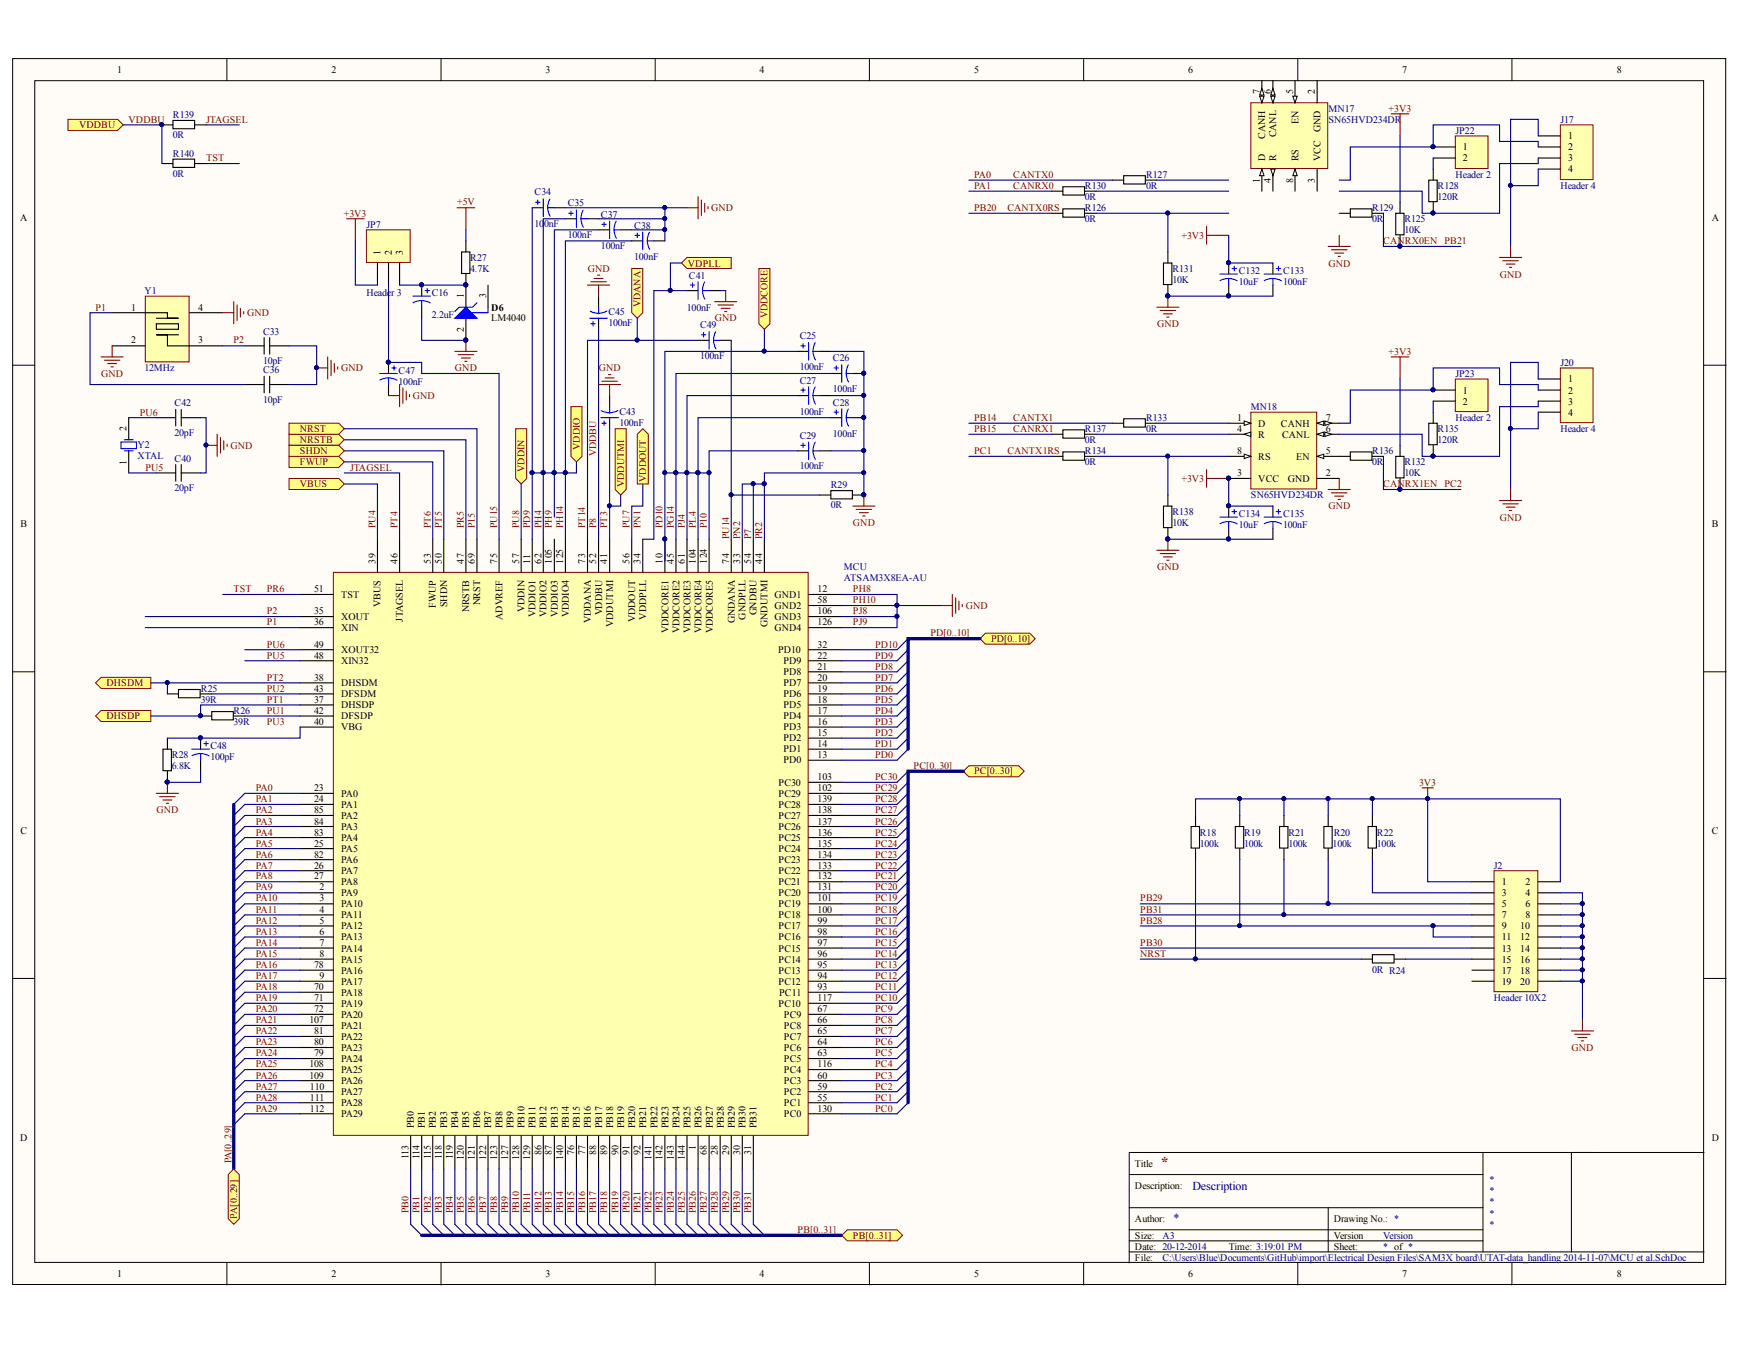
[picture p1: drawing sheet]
<svg xmlns="http://www.w3.org/2000/svg" width="279mm" height="216mm" viewBox="0 0 279 216" stroke-linecap="round" stroke-linejoin="round" font-family="sans-serif">
<defs><g id="words">
<text font-size="2.4" fill="#800000" x="186.2" y="187.3">*</text>
<g font-size="1.9" fill="#000080">
<text x="191.4" y="191">Description</text>
<text x="188.3" y="196.1">*</text>
</g>
<g font-size="1.6">
<text x="18.8" y="11.7">1</text>
<text x="53.2" y="11.7">2</text>
<text x="87.6" y="11.7">3</text>
<text x="121.9" y="11.7">4</text>
<text x="156.3" y="11.7">5</text>
<text x="190.7" y="11.7">6</text>
<text x="225" y="11.7">7</text>
<text x="259.5" y="11.7">8</text>
<text x="202.2" y="15" transform="rotate(-90 202.2 15)">7</text>
<text x="204" y="15" transform="rotate(-90 204 15)">6</text>
<text x="207.5" y="15" transform="rotate(-90 207.5 15)">5</text>
<text x="211" y="15" transform="rotate(-90 211 15)">2</text>
<text x="203" y="22.3" transform="rotate(-90 203 22.3)">CANH</text>
<text x="204.8" y="22.1" transform="rotate(-90 204.8 22.1)">CANL</text>
<text x="208.4" y="19.9" transform="rotate(-90 208.4 19.9)">EN</text>
<text x="211.9" y="21.2" transform="rotate(-90 211.9 21.2)">GND</text>
<text x="251.7" y="22.3">1</text>
<text x="202.2" y="29.3" transform="rotate(-90 202.2 29.3)">1</text>
<text x="203" y="25.9" transform="rotate(-90 203 25.9)">D</text>
<text x="204" y="29.3" transform="rotate(-90 204 29.3)">4</text>
<text x="204.8" y="25.9" transform="rotate(-90 204.8 25.9)">R</text>
<text x="207.5" y="29.3" transform="rotate(-90 207.5 29.3)">8</text>
<text x="208.4" y="25.9" transform="rotate(-90 208.4 25.9)">RS</text>
<text x="211" y="29.3" transform="rotate(-90 211 29.3)">3</text>
<text x="211.9" y="25.9" transform="rotate(-90 211.9 25.9)">VCC</text>
<text x="234.8" y="24.1">1</text>
<text x="234.8" y="25.9">2</text>
<text x="251.7" y="24.1">2</text>
<text x="251.7" y="25.9">3</text>
<text x="251.7" y="27.6">4</text>
<text x="3.2" y="35.4">A</text>
<text x="274.7" y="35.4">A</text>
<text x="61.1" y="41" transform="rotate(-90 61.1 41)">1</text>
<text x="62.9" y="41" transform="rotate(-90 62.9 41)">2</text>
<text x="64.6" y="41" transform="rotate(-90 64.6 41)">3</text>
<text x="74.4" y="47.9" transform="rotate(-90 74.4 47.9)">1</text>
<text x="78" y="47.9" transform="rotate(-90 78 47.9)">3</text>
<text x="21.1" y="49.9">1</text>
<text x="31.8" y="49.9">4</text>
<text x="74.4" y="53.3" transform="rotate(-90 74.4 53.3)">2</text>
<text x="78.8" y="49.9">D6</text>
<text x="78.8" y="51.6">LM4040</text>
<text x="21.1" y="55.1">2</text>
<text x="31.8" y="55.1">3</text>
<text x="234.8" y="63.2">1</text>
<text x="234.8" y="64.9">2</text>
<text x="251.7" y="61.4">1</text>
<text x="251.7" y="63.2">2</text>
<text x="251.7" y="64.9">3</text>
<text x="20.3" y="69.2" transform="rotate(-90 20.3 69.2)">2</text>
<text x="198.6" y="67.6">1</text>
<text x="198.6" y="69.3">4</text>
<text x="201.9" y="68.5">D</text>
<text x="201.9" y="70.3">R</text>
<text x="205.6" y="68.5">CANH</text>
<text x="205.7" y="70.3">CANL</text>
<text x="212.8" y="69.3">6</text>
<text x="212.8" y="67.6">7</text>
<text x="251.7" y="66.7">4</text>
<text x="20.3" y="74.6" transform="rotate(-90 20.3 74.6)">1</text>
<text x="198.6" y="76.5">3</text>
<text x="198.6" y="72.9">8</text>
<text x="201.9" y="77.4">VCC</text>
<text x="201.9" y="73.8">RS</text>
<text x="206.7" y="77.4">GND</text>
<text x="208" y="73.8">EN</text>
<text x="212.8" y="76.5">2</text>
<text x="212.8" y="72.9">5</text>
<text x="3.3" y="84.7">B</text>
<text x="274.7" y="84.7">B</text>
<text x="50.4" y="95.1">51</text>
<text x="54.7" y="96">TST</text>
<text x="60.2" y="90.5" transform="rotate(-90 60.2 90.5)">39</text>
<text x="63.8" y="90.5" transform="rotate(-90 63.8 90.5)">46</text>
<text x="69.1" y="90.5" transform="rotate(-90 69.1 90.5)">53</text>
<text x="70.9" y="90.5" transform="rotate(-90 70.9 90.5)">50</text>
<text x="74.4" y="90.5" transform="rotate(-90 74.4 90.5)">47</text>
<text x="76.2" y="90.5" transform="rotate(-90 76.2 90.5)">69</text>
<text x="79.8" y="90.5" transform="rotate(-90 79.8 90.5)">75</text>
<text x="83.3" y="90.5" transform="rotate(-90 83.3 90.5)">57</text>
<text x="85.1" y="90.5" transform="rotate(-90 85.1 90.5)">11</text>
<text x="86.9" y="90.5" transform="rotate(-90 86.9 90.5)">62</text>
<text x="88.6" y="90.5" transform="rotate(-90 88.6 90.5)">105</text>
<text x="90.4" y="90.5" transform="rotate(-90 90.4 90.5)">125</text>
<text x="93.9" y="90.5" transform="rotate(-90 93.9 90.5)">73</text>
<text x="95.7" y="90.5" transform="rotate(-90 95.7 90.5)">52</text>
<text x="97.5" y="90.5" transform="rotate(-90 97.5 90.5)">41</text>
<text x="101" y="90.5" transform="rotate(-90 101 90.5)">56</text>
<text x="102.8" y="90.5" transform="rotate(-90 102.8 90.5)">34</text>
<text x="106.3" y="90.5" transform="rotate(-90 106.3 90.5)">10</text>
<text x="108.1" y="90.5" transform="rotate(-90 108.1 90.5)">45</text>
<text x="109.9" y="90.5" transform="rotate(-90 109.9 90.5)">61</text>
<text x="111.7" y="90.5" transform="rotate(-90 111.7 90.5)">104</text>
<text x="113.4" y="90.5" transform="rotate(-90 113.4 90.5)">124</text>
<text x="117" y="90.5" transform="rotate(-90 117 90.5)">74</text>
<text x="118.8" y="90.5" transform="rotate(-90 118.8 90.5)">33</text>
<text x="120.6" y="90.5" transform="rotate(-90 120.6 90.5)">54</text>
<text x="122.3" y="90.5" transform="rotate(-90 122.3 90.5)">44</text>
<text x="124.3" y="96">GND1</text>
<text x="131.2" y="95.1">12</text>
<text x="50.4" y="98.6">35</text>
<text x="50.4" y="100.4">36</text>
<text x="54.7" y="99.5">XOUT</text>
<text x="54.7" y="101.3">XIN</text>
<text x="61.1" y="97.4" transform="rotate(-90 61.1 97.4)">VBUS</text>
<text x="64.6" y="99.8" transform="rotate(-90 64.6 99.8)">JTAGSEL</text>
<text x="70" y="97.6" transform="rotate(-90 70 97.6)">FWUP</text>
<text x="71.7" y="97.5" transform="rotate(-90 71.7 97.5)">SHDN</text>
<text x="75.3" y="98.3" transform="rotate(-90 75.3 98.3)">NRSTB</text>
<text x="77.1" y="97.2" transform="rotate(-90 77.1 97.2)">NRST</text>
<text x="80.6" y="99.5" transform="rotate(-90 80.6 99.5)">ADVREF</text>
<text x="84.2" y="98.3" transform="rotate(-90 84.2 98.3)">VDDIN</text>
<text x="86" y="99.1" transform="rotate(-90 86 99.1)">VDDIO1</text>
<text x="87.7" y="99.1" transform="rotate(-90 87.7 99.1)">VDDIO2</text>
<text x="89.5" y="99.1" transform="rotate(-90 89.5 99.1)">VDDIO3</text>
<text x="91.3" y="99.1" transform="rotate(-90 91.3 99.1)">VDDIO4</text>
<text x="94.8" y="100" transform="rotate(-90 94.8 100)">VDDANA</text>
<text x="96.6" y="98.8" transform="rotate(-90 96.6 98.8)">VDDBU</text>
<text x="98.4" y="100.7" transform="rotate(-90 98.4 100.7)">VDDUTMI</text>
<text x="101.9" y="99.9" transform="rotate(-90 101.9 99.9)">VDDOUT</text>
<text x="103.7" y="99.5" transform="rotate(-90 103.7 99.5)">VDDPLL</text>
<text x="107.3" y="101.7" transform="rotate(-90 107.3 101.7)">VDDCORE1</text>
<text x="109" y="101.7" transform="rotate(-90 109 101.7)">VDDCORE2</text>
<text x="110.8" y="101.7" transform="rotate(-90 110.8 101.7)">VDDCORE3</text>
<text x="112.6" y="101.7" transform="rotate(-90 112.6 101.7)">VDDCORE4</text>
<text x="114.4" y="101.7" transform="rotate(-90 114.4 101.7)">VDDCORE5</text>
<text x="117.9" y="100" transform="rotate(-90 117.9 100)">GNDANA</text>
<text x="119.6" y="99.5" transform="rotate(-90 119.6 99.5)">GNDPLL</text>
<text x="121.4" y="98.8" transform="rotate(-90 121.4 98.8)">GNDBU</text>
<text x="123.2" y="100.7" transform="rotate(-90 123.2 100.7)">GNDUTMI</text>
<text x="124.3" y="97.8">GND2</text>
<text x="124.3" y="99.5">GND3</text>
<text x="124.3" y="101.3">GND4</text>
<text x="131.2" y="96.8">58</text>
<text x="131.2" y="98.6">106</text>
<text x="131.2" y="100.4">126</text>
<text x="50.4" y="103.9">49</text>
<text x="50.4" y="105.7">48</text>
<text x="54.7" y="104.9">XOUT32</text>
<text x="54.7" y="106.6">XIN32</text>
<text x="124.9" y="104.9">PD10</text>
<text x="125.7" y="106.6">PD9</text>
<text x="131.2" y="107.5">21</text>
<text x="131.2" y="105.7">22</text>
<text x="131.2" y="103.9">32</text>
<text x="50.4" y="109.3">38</text>
<text x="50.4" y="111">43</text>
<text x="50.4" y="112.8">37</text>
<text x="54.7" y="110.2">DHSDM</text>
<text x="54.7" y="111.9">DFSDM</text>
<text x="54.7" y="113.7">DHSDP</text>
<text x="125.7" y="113.7">PD5</text>
<text x="125.7" y="111.9">PD6</text>
<text x="125.7" y="110.2">PD7</text>
<text x="125.7" y="108.4">PD8</text>
<text x="131.2" y="112.8">18</text>
<text x="131.2" y="111">19</text>
<text x="131.2" y="109.3">20</text>
<text x="50.4" y="114.6">42</text>
<text x="50.4" y="116.4">40</text>
<text x="54.7" y="115.4">DFSDP</text>
<text x="54.7" y="117.2">VBG</text>
<text x="125.7" y="119">PD2</text>
<text x="125.7" y="117.2">PD3</text>
<text x="125.7" y="115.4">PD4</text>
<text x="131.2" y="119.9">14</text>
<text x="131.2" y="118.1">15</text>
<text x="131.2" y="116.4">16</text>
<text x="131.2" y="114.6">17</text>
<text x="125.7" y="122.5">PD0</text>
<text x="125.7" y="120.8">PD1</text>
<text x="131.2" y="125.3">103</text>
<text x="131.2" y="121.7">13</text>
<text x="50.4" y="127">23</text>
<text x="50.4" y="128.8">24</text>
<text x="50.4" y="130.6">85</text>
<text x="54.7" y="127.9">PA0</text>
<text x="54.7" y="129.7">PA1</text>
<text x="54.7" y="131.4">PA2</text>
<text x="125" y="131.4">PC27</text>
<text x="125" y="129.7">PC28</text>
<text x="125" y="127.9">PC29</text>
<text x="125" y="126.1">PC30</text>
<text x="131.2" y="130.6">138</text>
<text x="131.2" y="128.8">139</text>
<text x="131.2" y="127">102</text>
<text x="3.3" y="133.9">C</text>
<text x="50.4" y="132.4">84</text>
<text x="50.4" y="134.1">83</text>
<text x="50.4" y="135.9">25</text>
<text x="50.4" y="137.7">82</text>
<text x="54.7" y="133.2">PA3</text>
<text x="54.7" y="135">PA4</text>
<text x="54.7" y="136.8">PA5</text>
<text x="125" y="136.8">PC24</text>
<text x="125" y="135">PC25</text>
<text x="125" y="133.2">PC26</text>
<text x="131.2" y="137.7">134</text>
<text x="131.2" y="135.9">135</text>
<text x="131.2" y="134.1">136</text>
<text x="131.2" y="132.4">137</text>
<text x="274.7" y="133.9">C</text>
<text x="50.4" y="139.5">26</text>
<text x="50.4" y="141.2">27</text>
<text x="51.3" y="142.9">2</text>
<text x="54.7" y="138.5">PA6</text>
<text x="54.7" y="140.3">PA7</text>
<text x="54.7" y="142.1">PA8</text>
<text x="54.7" y="143.9">PA9</text>
<text x="125" y="143.9">PC20</text>
<text x="125" y="142.1">PC21</text>
<text x="125" y="140.3">PC22</text>
<text x="125" y="138.5">PC23</text>
<text x="131.2" y="142.9">131</text>
<text x="131.2" y="141.2">132</text>
<text x="131.2" y="139.5">133</text>
<text x="241" y="142.1">1</text>
<text x="241" y="143.9">3</text>
<text x="244.8" y="142.1">2</text>
<text x="244.8" y="143.9">4</text>
<text x="51.3" y="144.7">3</text>
<text x="51.3" y="146.5">4</text>
<text x="51.3" y="148.3">5</text>
<text x="54.7" y="145.6">PA10</text>
<text x="54.7" y="147.4">PA11</text>
<text x="54.7" y="149.2">PA12</text>
<text x="125" y="149.2">PC17</text>
<text x="125" y="147.4">PC18</text>
<text x="125" y="145.6">PC19</text>
<text x="131.2" y="148.3">99</text>
<text x="131.2" y="146.5">100</text>
<text x="131.2" y="144.7">101</text>
<text x="241" y="145.6">5</text>
<text x="241" y="147.4">7</text>
<text x="241" y="149.2">9</text>
<text x="244" y="149.2">10</text>
<text x="244.8" y="145.6">6</text>
<text x="244.8" y="147.4">8</text>
<text x="50.4" y="155.4">78</text>
<text x="51.3" y="150">6</text>
<text x="51.3" y="151.8">7</text>
<text x="51.3" y="153.6">8</text>
<text x="54.7" y="151">PA13</text>
<text x="54.7" y="152.7">PA14</text>
<text x="54.7" y="154.5">PA15</text>
<text x="125" y="154.5">PC14</text>
<text x="125" y="152.7">PC15</text>
<text x="125" y="151">PC16</text>
<text x="131.2" y="155.4">95</text>
<text x="131.2" y="153.6">96</text>
<text x="131.2" y="151.8">97</text>
<text x="131.2" y="150">98</text>
<text x="241" y="151">11</text>
<text x="241" y="152.7">13</text>
<text x="241" y="154.5">15</text>
<text x="244" y="151">12</text>
<text x="244" y="152.7">14</text>
<text x="244" y="154.5">16</text>
<text x="50.4" y="158.9">70</text>
<text x="50.4" y="160.7">71</text>
<text x="51.3" y="157.1">9</text>
<text x="54.7" y="156.3">PA16</text>
<text x="54.7" y="158.1">PA17</text>
<text x="54.7" y="159.8">PA18</text>
<text x="54.7" y="161.6">PA19</text>
<text x="125" y="161.6">PC10</text>
<text x="125" y="158.1">PC12</text>
<text x="125" y="156.3">PC13</text>
<text x="125" y="159.8">PC11</text>
<text x="131.2" y="160.7">117</text>
<text x="131.2" y="158.9">93</text>
<text x="131.2" y="157.1">94</text>
<text x="241" y="156.3">17</text>
<text x="241" y="158.1">19</text>
<text x="244" y="156.3">18</text>
<text x="244" y="158.1">20</text>
<text x="49.7" y="164.2">107</text>
<text x="50.4" y="162.5">72</text>
<text x="50.4" y="166">81</text>
<text x="50.4" y="167.8">80</text>
<text x="54.7" y="163.4">PA20</text>
<text x="54.7" y="165.2">PA21</text>
<text x="54.7" y="166.9">PA22</text>
<text x="125.8" y="166.9">PC7</text>
<text x="125.8" y="165.2">PC8</text>
<text x="125.8" y="163.4">PC9</text>
<text x="131.2" y="167.8">64</text>
<text x="131.2" y="166">65</text>
<text x="131.2" y="164.2">66</text>
<text x="131.2" y="162.5">67</text>
<text x="49.7" y="171.3">108</text>
<text x="49.7" y="173.1">109</text>
<text x="50.4" y="169.6">79</text>
<text x="54.7" y="168.7">PA23</text>
<text x="54.7" y="170.4">PA24</text>
<text x="54.7" y="172.2">PA25</text>
<text x="54.7" y="174">PA26</text>
<text x="125.8" y="174">PC3</text>
<text x="125.8" y="172.2">PC4</text>
<text x="125.8" y="170.4">PC5</text>
<text x="125.8" y="168.7">PC6</text>
<text x="131.2" y="173.1">60</text>
<text x="131.2" y="171.3">116</text>
<text x="131.2" y="169.6">63</text>
<text x="49.7" y="174.9">110</text>
<text x="49.7" y="176.7">111</text>
<text x="49.7" y="178.5">112</text>
<text x="54.7" y="175.7">PA27</text>
<text x="54.7" y="177.5">PA28</text>
<text x="54.7" y="179.3">PA29</text>
<text x="125.8" y="179.3">PC0</text>
<text x="125.8" y="177.5">PC1</text>
<text x="125.8" y="175.7">PC2</text>
<text x="131.2" y="178.5">130</text>
<text x="131.2" y="176.7">55</text>
<text x="131.2" y="174.9">59</text>
<text x="3.2" y="183.1">D</text>
<text x="66.4" y="181.1" transform="rotate(-90 66.4 181.1)">PB0</text>
<text x="68.2" y="181.1" transform="rotate(-90 68.2 181.1)">PB1</text>
<text x="70" y="181.1" transform="rotate(-90 70 181.1)">PB2</text>
<text x="71.7" y="181.1" transform="rotate(-90 71.7 181.1)">PB3</text>
<text x="73.5" y="181.1" transform="rotate(-90 73.5 181.1)">PB4</text>
<text x="75.3" y="181.1" transform="rotate(-90 75.3 181.1)">PB5</text>
<text x="77.1" y="181.1" transform="rotate(-90 77.1 181.1)">PB6</text>
<text x="78.8" y="181.1" transform="rotate(-90 78.8 181.1)">PB7</text>
<text x="80.6" y="181.1" transform="rotate(-90 80.6 181.1)">PB8</text>
<text x="82.4" y="181.1" transform="rotate(-90 82.4 181.1)">PB9</text>
<text x="84.2" y="181.1" transform="rotate(-90 84.2 181.1)">PB10</text>
<text x="86" y="181.1" transform="rotate(-90 86 181.1)">PB11</text>
<text x="86.9" y="185.4" transform="rotate(-90 86.9 185.4)">86</text>
<text x="87.7" y="181.1" transform="rotate(-90 87.7 181.1)">PB12</text>
<text x="88.6" y="185.4" transform="rotate(-90 88.6 185.4)">87</text>
<text x="89.5" y="181.1" transform="rotate(-90 89.5 181.1)">PB13</text>
<text x="91.3" y="181.1" transform="rotate(-90 91.3 181.1)">PB14</text>
<text x="92.1" y="185.4" transform="rotate(-90 92.1 185.4)">76</text>
<text x="93.1" y="181.1" transform="rotate(-90 93.1 181.1)">PB15</text>
<text x="93.9" y="185.4" transform="rotate(-90 93.9 185.4)">77</text>
<text x="94.8" y="181.1" transform="rotate(-90 94.8 181.1)">PB16</text>
<text x="95.7" y="185.4" transform="rotate(-90 95.7 185.4)">88</text>
<text x="96.6" y="181.1" transform="rotate(-90 96.6 181.1)">PB17</text>
<text x="97.5" y="185.4" transform="rotate(-90 97.5 185.4)">89</text>
<text x="98.4" y="181.1" transform="rotate(-90 98.4 181.1)">PB18</text>
<text x="99.2" y="185.4" transform="rotate(-90 99.2 185.4)">90</text>
<text x="100.2" y="181.1" transform="rotate(-90 100.2 181.1)">PB19</text>
<text x="101" y="185.4" transform="rotate(-90 101 185.4)">91</text>
<text x="101.9" y="181.1" transform="rotate(-90 101.9 181.1)">PB20</text>
<text x="102.8" y="185.4" transform="rotate(-90 102.8 185.4)">92</text>
<text x="103.7" y="181.1" transform="rotate(-90 103.7 181.1)">PB21</text>
<text x="105.5" y="181.1" transform="rotate(-90 105.5 181.1)">PB22</text>
<text x="107.3" y="181.1" transform="rotate(-90 107.3 181.1)">PB23</text>
<text x="109" y="181.1" transform="rotate(-90 109 181.1)">PB24</text>
<text x="110.8" y="181.1" transform="rotate(-90 110.8 181.1)">PB25</text>
<text x="111.7" y="184.5" transform="rotate(-90 111.7 184.5)">1</text>
<text x="112.6" y="181.1" transform="rotate(-90 112.6 181.1)">PB26</text>
<text x="113.4" y="185.4" transform="rotate(-90 113.4 185.4)">68</text>
<text x="114.4" y="181.1" transform="rotate(-90 114.4 181.1)">PB27</text>
<text x="115.2" y="185.4" transform="rotate(-90 115.2 185.4)">28</text>
<text x="116.2" y="181.1" transform="rotate(-90 116.2 181.1)">PB28</text>
<text x="117" y="185.4" transform="rotate(-90 117 185.4)">29</text>
<text x="117.9" y="181.1" transform="rotate(-90 117.9 181.1)">PB29</text>
<text x="118.8" y="185.4" transform="rotate(-90 118.8 185.4)">30</text>
<text x="119.6" y="181.1" transform="rotate(-90 119.6 181.1)">PB30</text>
<text x="120.6" y="185.4" transform="rotate(-90 120.6 185.4)">31</text>
<text x="121.4" y="181.1" transform="rotate(-90 121.4 181.1)">PB31</text>
<text x="274.7" y="183.1">D</text>
<text x="65.6" y="186.1" transform="rotate(-90 65.6 186.1)">113</text>
<text x="67.3" y="186.1" transform="rotate(-90 67.3 186.1)">114</text>
<text x="69.1" y="186.1" transform="rotate(-90 69.1 186.1)">115</text>
<text x="70.9" y="186.1" transform="rotate(-90 70.9 186.1)">118</text>
<text x="72.7" y="186.1" transform="rotate(-90 72.7 186.1)">119</text>
<text x="74.4" y="186.1" transform="rotate(-90 74.4 186.1)">120</text>
<text x="76.2" y="186.1" transform="rotate(-90 76.2 186.1)">121</text>
<text x="78" y="186.1" transform="rotate(-90 78 186.1)">122</text>
<text x="79.8" y="186.1" transform="rotate(-90 79.8 186.1)">123</text>
<text x="81.6" y="186.1" transform="rotate(-90 81.6 186.1)">127</text>
<text x="83.3" y="186.1" transform="rotate(-90 83.3 186.1)">128</text>
<text x="85.1" y="186.1" transform="rotate(-90 85.1 186.1)">129</text>
<text x="90.4" y="186.1" transform="rotate(-90 90.4 186.1)">140</text>
<text x="104.6" y="186.1" transform="rotate(-90 104.6 186.1)">141</text>
<text x="106.3" y="186.1" transform="rotate(-90 106.3 186.1)">142</text>
<text x="108.1" y="186.1" transform="rotate(-90 108.1 186.1)">143</text>
<text x="109.9" y="186.1" transform="rotate(-90 109.9 186.1)">144</text>
<text x="182.1" y="187.3">Title</text>
<text x="182.1" y="190.9">Description:</text>
<text x="182.1" y="196.2">Author:</text>
<text x="214" y="196.2">Drawing No.: *</text>
<text x="182.1" y="198.8">Size:</text>
<text x="182.1" y="200.6">Date: 20-12-2014</text>
<text x="182.1" y="202.4">File:</text>
<text x="197.2" y="200.6">Time: 3:19:01 PM</text>
<text x="214" y="198.8">Version</text>
<text x="214" y="200.6">Sheet:</text>
<text x="18.8" y="205">1</text>
<text x="53.2" y="205">2</text>
<text x="87.6" y="205">3</text>
<text x="121.9" y="205">4</text>
<text x="156.3" y="205">5</text>
<text x="190.7" y="205">6</text>
<text x="225" y="205">7</text>
<text x="259.5" y="205">8</text>
</g>
<g font-size="1.6" fill="#000080">
<text x="213.2" y="17.9">MN17</text>
<text x="27.7" y="22.2">0R</text>
<text x="27.7" y="19">R139</text>
<text x="213.2" y="19.7">SN65HVD234DR</text>
<text x="233.6" y="21.5">JP22</text>
<text x="250.4" y="19.7">J17</text>
<text x="27.7" y="28.4">0R</text>
<text x="27.7" y="25.2">R140</text>
<text x="183.9" y="28.6">R127</text>
<text x="233.6" y="28.6">Header 2</text>
<text x="85.8" y="31.4">C34</text>
<text x="91.1" y="33.1">C35</text>
<text x="96.4" y="34.9">C37</text>
<text x="174.1" y="35.7">0R</text>
<text x="174.1" y="33.9">R126</text>
<text x="174.1" y="32.1">0R</text>
<text x="174.1" y="30.4">R130</text>
<text x="183.9" y="30.4">0R</text>
<text x="220.2" y="35.7">0R</text>
<text x="220.2" y="33.9">R129</text>
<text x="225.4" y="35.7">R125</text>
<text x="230.7" y="32.1">120R</text>
<text x="230.7" y="30.4">R128</text>
<text x="250.4" y="30.4">Header 4</text>
<text x="58.8" y="36.5">JP7</text>
<text x="75.5" y="41.9">R27</text>
<text x="85.8" y="36.4">10</text>
<text x="87.3" y="36.4">0nF</text>
<text x="91.1" y="38.1">100nF</text>
<text x="96.4" y="39.9">100nF</text>
<text x="101.8" y="41.7">100nF</text>
<text x="101.8" y="36.7">C38</text>
<text x="225.4" y="37.5">10K</text>
<text x="23.2" y="47.2">Y1</text>
<text x="58.8" y="47.5">Heade</text>
<text x="62.8" y="47.5">r 3</text>
<text x="69.3" y="47.5">C16</text>
<text x="75.5" y="43.6">4.7K</text>
<text x="110.6" y="44.7">C41</text>
<text x="188.1" y="45.4">10K</text>
<text x="188.1" y="43.6">R131</text>
<text x="198.8" y="45.7">10uF</text>
<text x="198.8" y="44">C132</text>
<text x="205.9" y="45.7">100nF</text>
<text x="205.9" y="44">C133</text>
<text x="42.2" y="53.7">C33</text>
<text x="69.3" y="51.1">2.2uF</text>
<text x="97.6" y="52.3">100nF</text>
<text x="97.6" y="50.6">C45</text>
<text x="110.2" y="49.9">100nF</text>
<text x="112.3" y="52.7">C49</text>
<text x="23.2" y="59.6">12MHz</text>
<text x="42.2" y="58.4">10pF</text>
<text x="42.2" y="59.9">C36</text>
<text x="64" y="60">C47</text>
<text x="112.3" y="57.7">100nF</text>
<text x="128.3" y="59.5">100nF</text>
<text x="128.3" y="54.5">C25</text>
<text x="133.7" y="58">C26</text>
<text x="250.4" y="58.7">J20</text>
<text x="28" y="65.2">C42</text>
<text x="42.2" y="64.7">10pF</text>
<text x="64" y="61.7">100nF</text>
<text x="128.3" y="61.6">C27</text>
<text x="133.7" y="63">100nF</text>
<text x="133.7" y="65.1">C28</text>
<text x="200.8" y="65.8">MN18</text>
<text x="233.6" y="60.5">JP23</text>
<text x="22.1" y="71.9">Y2</text>
<text x="28" y="70">20pF</text>
<text x="99.4" y="68.3">100nF</text>
<text x="99.4" y="66.6">C43</text>
<text x="128.3" y="66.6">100nF</text>
<text x="128.3" y="70.4">C29</text>
<text x="133.7" y="70.1">100nF</text>
<text x="174.1" y="71.1">0R</text>
<text x="174.1" y="69.3">R137</text>
<text x="183.9" y="69.3">0R</text>
<text x="183.9" y="67.6">R133</text>
<text x="230.7" y="71.1">120R</text>
<text x="230.7" y="69.3">R135</text>
<text x="233.6" y="67.6">Header 2</text>
<text x="250.4" y="69.3">Header 4</text>
<text x="22.1" y="73.7">XTAL</text>
<text x="28" y="74.1">C40</text>
<text x="128.3" y="75.4">100nF</text>
<text x="174.1" y="74.7">0R</text>
<text x="174.1" y="72.9">R134</text>
<text x="220.2" y="74.7">0R</text>
<text x="220.2" y="72.9">R136</text>
<text x="225.4" y="76.5">10K</text>
<text x="225.4" y="74.7">R132</text>
<text x="28" y="78.8">20pF</text>
<text x="133.3" y="81.6">0R</text>
<text x="133.3" y="78.4">R29</text>
<text x="188.1" y="82.6">R138</text>
<text x="198.8" y="83">C134</text>
<text x="200.8" y="80">SN65HVD234DR</text>
<text x="205.9" y="83">C135</text>
<text x="188.1" y="84.4">10K</text>
<text x="198.8" y="84.8">10uF</text>
<text x="205.9" y="84.8">100nF</text>
<text x="135.4" y="91.5">MCU</text>
<text x="135.4" y="93.3">ATSAM3X8EA-AU</text>
<text x="32.2" y="112.8">39R</text>
<text x="32.2" y="111">R25</text>
<text x="37.5" y="116.4">39R</text>
<text x="37.5" y="114.6">R26</text>
<text x="27.6" y="123.5">6.8K</text>
<text x="27.6" y="121.7">R28</text>
<text x="33.8" y="122">100pF</text>
<text x="33.8" y="120.3">C48</text>
<text x="192.5" y="135.9">100k</text>
<text x="192.5" y="134.1">R18</text>
<text x="199.7" y="135.9">100k</text>
<text x="199.7" y="134.1">R19</text>
<text x="206.8" y="135.9">100k</text>
<text x="206.8" y="134.1">R21</text>
<text x="213.9" y="135.9">100k</text>
<text x="214" y="134.1">R20</text>
<text x="221" y="135.9">100k</text>
<text x="221" y="134.1">R22</text>
<text x="239.8" y="139.5">J2</text>
<text x="220.2" y="156.1">0R R24</text>
<text x="239.8" y="160.7">Header 10X2</text>
<text x="238.9" y="190">*</text>
<text x="238.9" y="191.7">*</text>
<text x="238.9" y="193.5">*</text>
<text x="238.9" y="195.3">*</text>
<text x="238.9" y="197.1">*</text>
<text x="186.5" y="202.4">C:\Users\Blue\Documents\GitHub\import\Electrical Design Files\SAM3X board\UTAT-data_handling 2014-11-07\MCU et al.SchDoc</text>
<text x="186.5" y="198.8">A3</text>
<text x="222" y="200.6">* of *</text>
<text x="222" y="198.8">Version</text>
</g>
<g font-size="1.6" fill="#800000">
<text x="222.8" y="17.9">+3V3</text>
<text x="12.7" y="20.5">VDDBU</text>
<text x="20.6" y="19.7">VDDBU</text>
<text x="33.1" y="19.7">JTAGSEL</text>
<text x="33.1" y="25.9">TST</text>
<text x="156.3" y="28.6">PA0</text>
<text x="162.6" y="28.6">CANTX0</text>
<text x="55.2" y="34.8">+3V3</text>
<text x="73.3" y="33">+5V</text>
<text x="114.1" y="33.9">GND</text>
<text x="156.3" y="30.4">PA1</text>
<text x="156.3" y="33.9">PB20</text>
<text x="161.7" y="33.9">CANTX0RS</text>
<text x="162.6" y="30.4">CANRX0</text>
<text x="189.6" y="38.3">+3V3</text>
<text x="222" y="39.2">CANRX0EN PB21</text>
<text x="94.3" y="43.6">GND</text>
<text x="110.4" y="42.8">VDPLL</text>
<text x="213.2" y="42.8">GND</text>
<text x="240.7" y="44.6">GND</text>
<text x="15.3" y="49.9">P1</text>
<text x="39.7" y="50.7">GND</text>
<text x="102.8" y="49.3" transform="rotate(-90 102.8 49.3)">VDANA</text>
<text x="114.7" y="51.6">GND</text>
<text x="123.2" y="51.1" transform="rotate(-90 123.2 51.1)">VDDCORE</text>
<text x="185.7" y="52.5">GND</text>
<text x="37.5" y="55.1">P2</text>
<text x="54.7" y="59.6">GND</text>
<text x="73" y="59.6">GND</text>
<text x="96.1" y="59.6">GND</text>
<text x="222.8" y="56.9">+3V3</text>
<text x="16.2" y="60.5">GND</text>
<text x="66.2" y="64">GND</text>
<text x="22.4" y="66.7">PU6</text>
<text x="48.1" y="71.1">NRSTB</text>
<text x="48.1" y="69.3">NRST</text>
<text x="156.3" y="67.6">PB14</text>
<text x="156.3" y="69.3">PB15</text>
<text x="162.6" y="67.6">CANTX1</text>
<text x="162.6" y="69.3">CANRX1</text>
<text x="23.3" y="75.6">PU5</text>
<text x="37" y="72.1">GND</text>
<text x="48.1" y="74.7">FWUP</text>
<text x="48.1" y="72.9">SHDN</text>
<text x="56.2" y="75.6">JTAGSEL</text>
<text x="84.2" y="75.8" transform="rotate(-90 84.2 75.8)">VDDIN</text>
<text x="93.1" y="72.2" transform="rotate(-90 93.1 72.2)">VDDIO</text>
<text x="95.7" y="73.2" transform="rotate(-90 95.7 73.2)">VDDBU</text>
<text x="103.7" y="77.4" transform="rotate(-90 103.7 77.4)">VDDOUT</text>
<text x="156.3" y="72.9">PC1</text>
<text x="161.7" y="72.9">CANTX1RS</text>
<text x="189.6" y="77.4">+3V3</text>
<text x="48.1" y="78.2">VBUS</text>
<text x="100.2" y="78.1" transform="rotate(-90 100.2 78.1)">VDDUTMI</text>
<text x="213.2" y="81.8">GND</text>
<text x="222" y="78.2">CANRX1EN PC2</text>
<text x="240.7" y="83.6">GND</text>
<text x="60.2" y="84.8" transform="rotate(-90 60.2 84.8)">PU4</text>
<text x="63.8" y="84.8" transform="rotate(-90 63.8 84.8)">PT4</text>
<text x="69.1" y="84.8" transform="rotate(-90 69.1 84.8)">PT6</text>
<text x="70.9" y="84.8" transform="rotate(-90 70.9 84.8)">PT5</text>
<text x="74.4" y="84.8" transform="rotate(-90 74.4 84.8)">PR5</text>
<text x="76.2" y="84.8" transform="rotate(-90 76.2 84.8)">P15</text>
<text x="79.8" y="84.8" transform="rotate(-90 79.8 84.8)">PU15</text>
<text x="83.3" y="84.8" transform="rotate(-90 83.3 84.8)">PU8</text>
<text x="85.1" y="84.8" transform="rotate(-90 85.1 84.8)">PD9</text>
<text x="86.9" y="84.8" transform="rotate(-90 86.9 84.8)">PH4</text>
<text x="88.6" y="84.8" transform="rotate(-90 88.6 84.8)">PH9</text>
<text x="90.4" y="84.8" transform="rotate(-90 90.4 84.8)">PH14</text>
<text x="93.9" y="84.8" transform="rotate(-90 93.9 84.8)">PT14</text>
<text x="95.7" y="84.8" transform="rotate(-90 95.7 84.8)">P8</text>
<text x="97.5" y="84.8" transform="rotate(-90 97.5 84.8)">PT3</text>
<text x="101" y="84.8" transform="rotate(-90 101 84.8)">PU7</text>
<text x="102.8" y="84.8" transform="rotate(-90 102.8 84.8)">PN1</text>
<text x="106.3" y="84.8" transform="rotate(-90 106.3 84.8)">PD10</text>
<text x="108.1" y="84.8" transform="rotate(-90 108.1 84.8)">PG14</text>
<text x="109.9" y="84.8" transform="rotate(-90 109.9 84.8)">PJ4</text>
<text x="111.7" y="84.8" transform="rotate(-90 111.7 84.8)">PL4</text>
<text x="113.4" y="84.8" transform="rotate(-90 113.4 84.8)">P10</text>
<text x="117" y="86.5" transform="rotate(-90 117 86.5)">PU14</text>
<text x="118.8" y="86.5" transform="rotate(-90 118.8 86.5)">PN2</text>
<text x="120.6" y="86.5" transform="rotate(-90 120.6 86.5)">P7</text>
<text x="122.3" y="86.5" transform="rotate(-90 122.3 86.5)">PR2</text>
<text x="136.9" y="84.4">GND</text>
<text x="37.5" y="95.1">TST</text>
<text x="42.8" y="95.1">PR6</text>
<text x="136.9" y="95.1">PH8</text>
<text x="185.7" y="91.5">GND</text>
<text x="42.8" y="100.4">P1</text>
<text x="42.8" y="98.6">P2</text>
<text x="136.9" y="96.8">PH10</text>
<text x="136.9" y="98.6">PJ8</text>
<text x="136.9" y="100.4">PJ9</text>
<text x="155" y="97.8">GND</text>
<text x="42.8" y="105.7">PU5</text>
<text x="42.8" y="103.9">PU6</text>
<text x="140.4" y="107.5">PD8</text>
<text x="140.4" y="105.7">PD9</text>
<text x="140.4" y="103.9">PD10</text>
<text x="149.3" y="102.2">PD[0..10]</text>
<text x="159" y="103.1">PD[0..10]</text>
<text x="17.1" y="110.2">DHSDM</text>
<text x="42.8" y="111">PU2</text>
<text x="42.8" y="112.8">PT1</text>
<text x="42.8" y="109.3">PT2</text>
<text x="140.4" y="112.8">PD5</text>
<text x="140.4" y="111">PD6</text>
<text x="140.4" y="109.3">PD7</text>
<text x="17.1" y="115.4">DHSDP</text>
<text x="42.8" y="114.6">PU1</text>
<text x="42.8" y="116.4">PU3</text>
<text x="140.4" y="119.9">PD1</text>
<text x="140.4" y="118.1">PD2</text>
<text x="140.4" y="116.4">PD3</text>
<text x="140.4" y="114.6">PD4</text>
<text x="140.4" y="125.3">PC30</text>
<text x="140.4" y="121.7">PD0</text>
<text x="146.6" y="123.5">PC[0..30]</text>
<text x="156.3" y="124.3">PC[0..30]</text>
<text x="25.1" y="130.6">GND</text>
<text x="41" y="127">PA0</text>
<text x="41" y="128.8">PA1</text>
<text x="41" y="130.6">PA2</text>
<text x="140.4" y="130.6">PC27</text>
<text x="140.4" y="128.8">PC28</text>
<text x="140.4" y="127">PC29</text>
<text x="227.7" y="126.1">3V3</text>
<text x="41" y="132.4">PA3</text>
<text x="41" y="134.1">PA4</text>
<text x="41" y="135.9">PA5</text>
<text x="41" y="137.7">PA6</text>
<text x="140.4" y="137.7">PC23</text>
<text x="140.4" y="135.9">PC24</text>
<text x="140.4" y="134.1">PC25</text>
<text x="140.4" y="132.4">PC26</text>
<text x="41" y="139.5">PA7</text>
<text x="41" y="141.2">PA8</text>
<text x="41" y="142.9">PA9</text>
<text x="140.4" y="142.9">PC20</text>
<text x="140.4" y="141.2">PC21</text>
<text x="140.4" y="139.5">PC22</text>
<text x="41" y="144.7">PA10</text>
<text x="41" y="146.5">PA11</text>
<text x="41" y="148.3">PA12</text>
<text x="140.4" y="148.3">PC17</text>
<text x="140.4" y="146.5">PC18</text>
<text x="140.4" y="144.7">PC19</text>
<text x="183" y="144.7">PB29</text>
<text x="183" y="146.5">PB31</text>
<text x="183" y="148.3">PB28</text>
<text x="41" y="150">PA13</text>
<text x="41" y="151.8">PA14</text>
<text x="41" y="153.6">PA15</text>
<text x="41" y="155.4">PA16</text>
<text x="140.4" y="155.4">PC13</text>
<text x="140.4" y="153.6">PC14</text>
<text x="140.4" y="151.8">PC15</text>
<text x="140.4" y="150">PC16</text>
<text x="183" y="151.8">PB30</text>
<text x="183" y="153.6">NRST</text>
<text x="41" y="157.1">PA17</text>
<text x="41" y="158.9">PA18</text>
<text x="41" y="160.7">PA19</text>
<text x="140.4" y="160.7">PC10</text>
<text x="140.4" y="158.9">PC11</text>
<text x="140.4" y="157.1">PC12</text>
<text x="41" y="162.5">PA20</text>
<text x="41" y="164.2">PA21</text>
<text x="41" y="166">PA22</text>
<text x="41" y="167.8">PA23</text>
<text x="140.4" y="167.8">PC6</text>
<text x="140.4" y="166">PC7</text>
<text x="140.4" y="164.2">PC8</text>
<text x="140.4" y="162.5">PC9</text>
<text x="41" y="169.6">PA24</text>
<text x="41" y="171.3">PA25</text>
<text x="41" y="173.1">PA26</text>
<text x="140.4" y="173.1">PC3</text>
<text x="140.4" y="171.3">PC4</text>
<text x="140.4" y="169.6">PC5</text>
<text x="252.2" y="168.7">GND</text>
<text x="41" y="174.9">PA27</text>
<text x="41" y="176.7">PA28</text>
<text x="41" y="178.5">PA29</text>
<text x="140.4" y="178.5">PC0</text>
<text x="140.4" y="176.7">PC1</text>
<text x="140.4" y="174.9">PC2</text>
<text x="37.1" y="186.7" transform="rotate(-90 37.1 186.7)">PA[0..29]</text>
<text x="38.1" y="195.6" transform="rotate(-90 38.1 195.6)">PA[0..29]</text>
<text x="65.6" y="194.8" transform="rotate(-90 65.6 194.8)">PB0</text>
<text x="67.3" y="194.8" transform="rotate(-90 67.3 194.8)">PB1</text>
<text x="69.1" y="194.8" transform="rotate(-90 69.1 194.8)">PB2</text>
<text x="70.9" y="194.8" transform="rotate(-90 70.9 194.8)">PB3</text>
<text x="72.7" y="194.8" transform="rotate(-90 72.7 194.8)">PB4</text>
<text x="74.4" y="194.8" transform="rotate(-90 74.4 194.8)">PB5</text>
<text x="76.2" y="194.8" transform="rotate(-90 76.2 194.8)">PB6</text>
<text x="78" y="194.8" transform="rotate(-90 78 194.8)">PB7</text>
<text x="79.8" y="194.8" transform="rotate(-90 79.8 194.8)">PB8</text>
<text x="81.6" y="194.8" transform="rotate(-90 81.6 194.8)">PB9</text>
<text x="83.3" y="194.8" transform="rotate(-90 83.3 194.8)">PB10</text>
<text x="85.1" y="194.8" transform="rotate(-90 85.1 194.8)">PB11</text>
<text x="86.9" y="194.8" transform="rotate(-90 86.9 194.8)">PB12</text>
<text x="88.6" y="194.8" transform="rotate(-90 88.6 194.8)">PB13</text>
<text x="90.4" y="194.8" transform="rotate(-90 90.4 194.8)">PB14</text>
<text x="92.1" y="194.8" transform="rotate(-90 92.1 194.8)">PB15</text>
<text x="93.9" y="194.8" transform="rotate(-90 93.9 194.8)">PB16</text>
<text x="95.7" y="194.8" transform="rotate(-90 95.7 194.8)">PB17</text>
<text x="97.5" y="194.8" transform="rotate(-90 97.5 194.8)">PB18</text>
<text x="99.2" y="194.8" transform="rotate(-90 99.2 194.8)">PB19</text>
<text x="101" y="194.8" transform="rotate(-90 101 194.8)">PB20</text>
<text x="102.8" y="194.8" transform="rotate(-90 102.8 194.8)">PB21</text>
<text x="104.6" y="194.8" transform="rotate(-90 104.6 194.8)">PB22</text>
<text x="106.3" y="194.8" transform="rotate(-90 106.3 194.8)">PB23</text>
<text x="108.1" y="194.8" transform="rotate(-90 108.1 194.8)">PB24</text>
<text x="109.9" y="194.8" transform="rotate(-90 109.9 194.8)">PB25</text>
<text x="111.7" y="194.8" transform="rotate(-90 111.7 194.8)">PB26</text>
<text x="113.4" y="194.8" transform="rotate(-90 113.4 194.8)">PB27</text>
<text x="115.2" y="194.8" transform="rotate(-90 115.2 194.8)">PB28</text>
<text x="117" y="194.8" transform="rotate(-90 117 194.8)">PB29</text>
<text x="118.8" y="194.8" transform="rotate(-90 118.8 194.8)">PB30</text>
<text x="120.6" y="194.8" transform="rotate(-90 120.6 194.8)">PB31</text>
<text x="128" y="198">PB[0..31]</text>
<text x="136.9" y="198.8">PB[0..31]</text>
</g>
</g></defs>
<g fill="#fffcf8" stroke="#000" stroke-width=".16">
<path d="M2 9.4h274.9v196.8h-274.9z"/>
<path d="M5.6 13h267.8v189.6h-267.8z"/>
</g>
<g fill="none" stroke="#000" stroke-width=".16">
<path d="M36.4 9.4v3.6M70.8 9.4v3.6M105.1 9.4v3.6M139.5 9.4v3.6M173.9 9.4v3.6M208.3 9.4v3.6M242.6 9.4v3.6M2 58.6h3.6M273.5 58.6h3.5M2 107.8h3.6M273.5 107.8h3.5M2 157.1h3.6"/>
<path d="M273.5 157.1h3.5M181.2 193.9h56.8M181.2 197.4h56.8M181.2 199.2h56.8M181.2 188.5h56.8M213.2 193.9v7.1M238 185v16M255.7 185h-74.5v17.7M273.5 185h-21.3v16M36.4 202.7v3.6M70.8 202.7v3.6M105.1 202.7v3.6"/>
<path d="M139.5 202.7v3.6M173.9 202.7v3.6M181.2 201h92.3M208.3 202.7v3.6M242.6 202.7v3.6"/>
</g>
<path d="M53.5 91.9h76.2v90.3h-76.2z" fill="#ffffb0" stroke="#800000" stroke-width=".16"/>
<g fill="none" stroke="#000" stroke-width=".18">
<path d="M85.4 33.3h1.8M89 33.3h1.7M90.7 35.1h1.8M94.3 35.1h1.8M96.1 36.9h1.7M99.6 36.9h1.8M101.4 38.7h1.8M104.9 38.7h1.8M96.1 47.5v1.8M96.1 51.1v1.8M110.3 46.7h1.7M112 54.6h1.8"/>
<path d="M113.8 46.7h1.8M115.6 54.6h1.7M128 56.4h1.8M131.5 56.4h1.8M133.3 60h1.8M136.9 60h1.7M97.8 63.5v1.8M97.8 67v1.8M128 63.5h1.8M128 72.4h1.8M131.5 63.5h1.8M131.5 72.4h1.8"/>
<path d="M133.3 67h1.8M136.9 67h1.7M48.2 95.4h5.3M48.2 99h5.3M60.6 86.6v5.3M64.1 86.6v5.3M69.4 86.6v5.3M71.2 86.6v5.3M74.8 86.6v5.3M76.5 86.6v5.3M80.1 86.6v5.3M83.6 86.6v5.3"/>
<path d="M85.4 86.6v5.3M87.2 86.6v5.3M89 86.6v5.3M90.7 86.6v5.3M94.3 86.6v5.3M96.1 86.6v5.3M97.8 86.6v5.3M101.4 86.6v5.3M103.2 86.6v5.3M106.7 86.6v5.3M108.5 86.6v5.3M110.3 86.6v5.3"/>
<path d="M112 86.6v5.3M113.8 86.6v5.3M117.3 86.6v5.3M119.1 86.6v5.3M120.9 86.6v5.3M122.7 86.6v5.3M129.8 95.4h5.3M129.8 99h5.3M129.8 97.2h5.3M48.2 100.7h5.3M48.2 104.3h5.3M48.2 106.1h5.3"/>
<path d="M48.2 109.6h5.3M48.2 111.4h5.3M48.2 113.2h5.3M48.2 114.9h5.3M48.2 116.7h5.3M129.8 100.7h5.3M129.8 104.3h5.3M129.8 106.1h5.3M129.8 109.6h5.3M129.8 111.4h5.3M129.8 113.2h5.3M129.8 114.9h5.3"/>
<path d="M129.8 116.7h5.3M129.8 118.5h5.3M129.8 107.8h5.3M48.2 127.4h5.3M48.2 129.1h5.3M48.2 130.9h5.3M48.2 132.7h5.3M48.2 134.4h5.3M48.2 136.2h5.3M48.2 138h5.3M48.2 139.8h5.3M129.8 127.4h5.3"/>
<path d="M129.8 129.1h5.3M129.8 130.9h5.3M129.8 132.7h5.3M129.8 134.4h5.3M129.8 136.2h5.3M129.8 138h5.3M129.8 139.8h5.3M129.8 125.6h5.3M129.8 122h5.3M129.8 120.3h5.3M48.2 141.5h5.3M48.2 143.3h5.3"/>
<path d="M48.2 145.1h5.3M48.2 146.9h5.3M48.2 148.6h5.3M48.2 150.4h5.3M48.2 152.2h5.3M48.2 154h5.3M48.2 155.7h5.3M48.2 157.5h5.3M48.2 159.3h5.3M129.8 141.5h5.3M129.8 143.3h5.3M129.8 145.1h5.3"/>
<path d="M129.8 146.9h5.3M129.8 148.6h5.3M129.8 150.4h5.3M129.8 152.2h5.3M129.8 154h5.3M129.8 155.7h5.3M129.8 157.5h5.3M129.8 159.3h5.3M48.2 161.1h5.3M48.2 162.8h5.3M48.2 164.6h5.3M48.2 166.4h5.3"/>
<path d="M48.2 168.1h5.3M48.2 169.9h5.3M48.2 171.7h5.3M48.2 173.5h5.3M48.2 175.2h5.3M48.2 177h5.3M48.2 178.8h5.3M129.8 161.1h5.3M129.8 162.8h5.3M129.8 164.6h5.3M129.8 166.4h5.3M129.8 168.1h5.3"/>
<path d="M129.8 169.9h5.3M129.8 171.7h5.3M129.8 173.5h5.3M129.8 175.2h5.3M129.8 177h5.3M129.8 178.8h5.3M65.9 182.3v5.4M67.7 182.3v5.4M69.4 182.3v5.4M71.2 182.3v5.4M73 182.3v5.4M74.8 182.3v5.4"/>
<path d="M76.5 182.3v5.4M78.3 182.3v5.4M80.1 182.3v5.4M81.9 182.3v5.4M83.6 182.3v5.4M85.4 182.3v5.4M87.2 182.3v5.4M89 182.3v5.4M90.7 182.3v5.4M92.5 182.3v5.4M94.3 182.3v5.4M96.1 182.3v5.4"/>
<path d="M97.8 182.3v5.4M99.6 182.3v5.4M101.4 182.3v5.4M103.2 182.3v5.4M104.9 182.3v5.4M106.7 182.3v5.4M108.5 182.3v5.4M110.3 182.3v5.4M112 182.3v5.4M113.8 182.3v5.4M115.6 182.3v5.4M117.3 182.3v5.4"/>
<path d="M119.1 182.3v5.4M120.9 182.3v5.4"/>
</g>
<g fill="#000080" stroke="#000080" stroke-width=".16">
<circle cx="106.7" cy="86.5" r=".31"/>
<circle cx="143.9" cy="97.2" r=".31"/>
<circle cx="143.9" cy="98.9" r=".31"/>
<circle cx="120.9" cy="77.6" r=".31"/>
<circle cx="138.6" cy="59.9" r=".32"/>
<circle cx="138.6" cy="79.4" r=".32"/>
<circle cx="122.6" cy="77.6" r=".31"/>
<circle cx="138.6" cy="67" r=".32"/>
<circle cx="117.3" cy="79.4" r=".31"/>
<circle cx="102.2" cy="54.6" r=".31"/>
<circle cx="85.4" cy="75.9" r=".32"/>
<circle cx="90.7" cy="75.9" r=".31"/>
<circle cx="88.9" cy="75.9" r=".32"/>
<circle cx="87.2" cy="75.9" r=".31"/>
<circle cx="113.8" cy="75.9" r=".31"/>
<circle cx="112" cy="75.9" r=".32"/>
<circle cx="110.2" cy="75.9" r=".31"/>
<circle cx="108.4" cy="75.9" r=".32"/>
<circle cx="106.7" cy="75.9" r=".31"/>
<circle cx="97.8" cy="81.2" r=".31"/>
<circle cx="106.7" cy="33.3" r=".31"/>
<circle cx="106.7" cy="35.1" r=".31"/>
<circle cx="106.7" cy="36.9" r=".31"/>
</g>
<g fill="none" stroke="#000080" stroke-width=".18">
<path d="M85.4 33.3v53.3M90.7 35.1h-3.5v51.5M90.7 33.3h16v1.8h-10.6M96.1 36.9h-7.1v46.1M106.7 35.1v1.8h-5.3M106.7 36.9v1.8M106.7 33.3h3.6M96.1 52.9v33.7M112 54.6h-17.7v32M117.3 54.6v24.9M55.3 77.7h5.3v8.9M55.3 75.9h8.8v10.7"/>
<path d="M55.3 74.1h14.1v12.5M55.3 72.4h15.9v14.2M55.3 70.6h19.5v16M55.3 68.8h21.2v17.8M83.6 77.7v8.9M85.4 75.9h5.3M97.8 68.8v17.8M103.2 77.7v3.5h-1.8v5.4M106.7 75.9h7.1M120.9 77.7v8.9M128 63.5h-17.7v23.1M35.7 95.4h12.5"/>
<path d="M119.1 86.6v-8.9h3.6v8.9M135.1 95.4h8.9v5.3h-8.9M135.1 97.2h16M135.1 99h8.9M34 111.4h14.2M39.3 104.3h8.9M39.3 106.1h8.9M39.3 114.9h8.9M135.1 104.3h8.9M135.1 106.1h8.9M135.1 107.8h8.9M135.1 109.6h8.9"/>
<path d="M135.1 111.4h8.9M135.1 113.2h8.9M135.1 114.9h8.9M135.1 116.7h8.9M135.1 118.5h8.9M39.3 127.4h8.9M39.3 129.1h8.9M39.3 130.9h8.9M39.3 132.7h8.9M39.3 134.4h8.9M39.3 136.2h8.9M39.3 138h8.9"/>
<path d="M39.3 139.8h8.9M135.1 127.4h8.9M135.1 129.1h8.9M135.1 130.9h8.9M135.1 132.7h8.9M135.1 134.4h8.9M135.1 136.2h8.9M135.1 138h8.9M135.1 139.8h8.9M135.1 125.6h8.9M135.1 120.3h8.9M135.1 122h8.9"/>
<path d="M39.3 141.5h8.9M39.3 143.3h8.9M39.3 145.1h8.9M39.3 146.9h8.9M39.3 148.6h8.9M39.3 150.4h8.9M39.3 152.2h8.9M39.3 154h8.9M39.3 155.7h8.9M39.3 157.5h8.9M39.3 159.3h8.9M135.1 141.5h8.9"/>
<path d="M135.1 143.3h8.9M135.1 145.1h8.9M135.1 146.9h8.9M135.1 148.6h8.9M135.1 150.4h8.9M135.1 152.2h8.9M135.1 154h8.9M135.1 155.7h8.9M135.1 157.5h8.9M135.1 159.3h8.9M39.3 161.1h8.9M39.3 162.8h8.9"/>
<path d="M39.3 164.6h8.9M39.3 166.4h8.9M39.3 168.1h8.9M39.3 169.9h8.9M39.3 171.7h8.9M39.3 173.5h8.9M39.3 175.2h8.9M39.3 177h8.9M39.3 178.8h8.9M135.1 161.1h8.9M135.1 162.8h8.9M135.1 164.6h8.9"/>
<path d="M135.1 166.4h8.9M135.1 168.1h8.9M135.1 169.9h8.9M135.1 171.7h8.9M135.1 173.5h8.9M135.1 175.2h8.9M135.1 177h8.9M135.1 178.8h8.9M65.9 187.7v8.8M67.7 187.7v8.8M69.4 187.7v8.8M71.2 187.7v8.8"/>
<path d="M73 187.7v8.8M74.8 187.7v8.8M76.5 187.7v8.8M78.3 187.7v8.8M80.1 187.7v8.8M81.9 187.7v8.8M83.6 187.7v8.8M85.4 187.7v8.8M87.2 187.7v8.8M89 187.7v8.8M90.7 187.7v8.8M92.5 187.7v8.8"/>
<path d="M94.3 187.7v8.8M96.1 187.7v8.8M97.8 187.7v8.8M99.6 187.7v8.8M101.4 187.7v8.8M103.2 187.7v8.8M104.9 187.7v8.8M106.7 187.7v8.8M108.5 187.7v8.8M110.3 187.7v8.8M112 187.7v8.8M113.8 187.7v8.8"/>
<path d="M115.6 187.7v8.8M117.3 187.7v8.8M119.1 187.7v8.8M120.9 187.7v8.8"/>
</g>
<g fill="none" stroke="#00f" stroke-width=".18">
<path d="M85.9 32.5h.8M86.3 32.1v.7M87.2 31.9v2.9M87.9 33.3h1.1M87.9 33.3l.1 .8 .3 .6M88.2 32l-.2 .6-.1 .7M91.3 34.2h.7M91.6 33.9v.7M92.5 33.7v2.8M93.2 35.1h1.1M93.2 35.1l.1 .7 .3 .7M93.6 33.7l-.3 .7-.1 .7"/>
<path d="M96.6 36h.7M96.9 35.7v.7M97.8 35.5v2.8M98.5 36.9h1.1M98.5 36.9l.1 .7 .3 .7M98.9 35.5l-.3 .7-.1 .7M101.9 37.8h.7M102.3 37.4v.7M103.2 37.2v2.9M103.9 38.7h1M103.9 38.7l.1 .7 .3 .6M104.2 37.3l-.2 .7-.1 .7"/>
<path d="M94.6 51.1h2.9M94.8 52h.7M95.2 51.6v.7M96.1 49.3v1.1M97.4 49.9a2.8 2.8 0 0 1-2.7 .1M110.8 45.8h.7M111.1 45.4v.7M112 45.2v2.9M112.6 53.7h.7M112.7 46.7h1.1M112.7 46.7l.1 .7 .3 .6M112.9 53.4v.7"/>
<path d="M113.1 45.3l-.3 .6-.1 .8M113.8 53.2v2.9M114.5 54.6h1.1M114.5 54.6l.1 .7 .3 .7M114.9 53.2l-.3 .7-.1 .7M128.5 55.5h.7M128.9 55.2v.7M129.8 55v2.8M130.5 56.4h1M130.5 56.4l.1 .7 .3 .7M130.8 55l-.2 .7-.1 .7M133.8 59.1h.8"/>
<path d="M134.2 58.7v.7M135.1 58.5v2.9M135.8 60h1.1M135.8 60l.1 .7 .3 .6M136.1 58.6l-.2 .6-.1 .8M96.4 67h2.9M96.6 67.9h.7M96.9 67.6v.7M97.8 65.3v1M99.2 65.9a2.81 2.81 0 0 1-2.7 0M128.5 62.6h.7M128.5 71.5h.7"/>
<path d="M128.9 62.3v.7M128.9 71.1v.7M129.8 62.1v2.8M129.8 70.9v2.9M130.5 63.5h1M130.5 72.4h1M130.5 63.5l.1 .7 .3 .7M130.5 72.4l.1 .7 .3 .6M130.8 62.1l-.2 .7-.1 .7M130.8 71l-.2 .7-.1 .7M133.8 66.2h.8M134.2 65.8v.7"/>
<path d="M135.1 65.6v2.9M135.8 67h1.1M135.8 67l.1 .8 .3 .6M136.1 65.7l-.2 .6-.1 .7"/>
</g>
<g fill="none" stroke="#800000" stroke-width=".18">
<path d="M110.3 33.3h1.7M112 31.6v3.5M112.6 32.1v2.5M113.1 32.6v1.5M113.6 33.2v.3M94.3 45.8h3.5M94.8 45.2h2.5M95.3 44.7h1.5M95.9 44.2h.3M96.1 45.8v1.7M114.7 48.4h3.5M115.2 49h2.5"/>
<path d="M115.8 49.5h1.4M116.3 50h.3M116.5 46.7v1.7M138.6 79.5v1.7M136.9 81.2h3.5M137.4 81.8h2.5M137.9 82.3h1.4M138.5 82.8h.3M151.1 97.2h1.7M152.8 95.4v3.6M153.4 96v2.4M153.9 96.5v1.4"/>
<path d="M154.4 97v.4"/>
</g>
<path d="M58.8 36.9h7v5.2h-7z" fill="#ffffb0" stroke="#800000" stroke-width=".16"/>
<path d="M60.6 42.2v3.6M62.4 42.2v3.6M62.4 58.2v1.8M64.1 42.2v3.6M67.7 45.8v1.7M67.7 49.3v1.8M62.4 61.7v1.8" fill="none" stroke="#000" stroke-width=".18"/>
<path d="M57 38.7v7.1h3.6M62.4 45.8v12.4h5.3v1.8h12.4v26.6M67.7 51.1v3.5h7.1M133.3 60h-24.8v26.6M128 72.4h-14.2v14.2M133.3 67h-21.3v19.6M133.3 63.5h5.3M133.3 72.4h5.3" fill="none" stroke="#000080" stroke-width=".18"/>
<g fill="#000080" stroke="#000080" stroke-width=".16">
<circle cx="112" cy="75.9" r=".32"/>
<circle cx="138.6" cy="63.5" r=".32"/>
<circle cx="108.4" cy="75.9" r=".32"/>
<circle cx="138.6" cy="72.3" r=".32"/>
<circle cx="113.8" cy="75.9" r=".31"/>
<circle cx="62.3" cy="58.1" r=".32"/>
<circle cx="67.6" cy="45.7" r=".31"/>
<circle cx="74.7" cy="54.6" r=".31"/>
</g>
<g fill="none" stroke="#800000" stroke-width=".18">
<path d="M55.6 35.1h2.8M57 35.1v3.6M73.4 33.3h2.8M74.8 33.3v3.6M73 56.4h3.5M73.5 56.9h2.5M74.1 57.5h1.4M74.6 58h.3M74.8 54.6v1.8M62.4 63.5h1.7M64.1 61.7v3.6M64.7 62.3v2.4"/>
<path d="M65.2 62.8v1.4M65.7 63.3v.4M96.1 61.7h3.5M96.6 61.2h2.5M97.1 60.7h1.4M97.7 60.1h.3M97.8 61.7v1.8"/>
</g>
<path d="M60.9 60h2.9M62.9 59.1h.7M63.2 58.7v.7M66.3 47.5h2.8M67.7 48.2l.7 .1 .6 .3M67.7 48.2l-.7 .1-.7 .3M67.7 48.2v1.1M68.2 46.7h.7M68.6 46.3v.7M62.4 60.7l.7 .1 .6 .2M62.4 60.7h-.8l-.6 .3M62.4 60.7v1" fill="none" stroke="#00f" stroke-width=".18"/>
<g fill="#ffff80" stroke="#800000" stroke-width=".16">
<path d="M102.3 69.7l.9-.9 .8 .9v8h-1.7z" fill-rule="evenodd"/>
<path d="M82.8 68.8h1.7v8l-.9 .9-.8-.9z" fill-rule="evenodd"/>
<path d="M91.6 65.3h1.8v8l-.9 .8-.9-.8z" fill-rule="evenodd"/>
</g>
<path d="M101.4 38.7h-10.7v47.9M92.5 74.1v1.8h-1.8M138.6 75.9h-15.9v1.8" fill="none" stroke="#000080" stroke-width=".18"/>
<g fill="#000080" stroke="#000080" stroke-width=".16">
<circle cx="90.7" cy="75.9" r=".31"/>
<circle cx="122.6" cy="77.6" r=".31"/>
<circle cx="138.6" cy="75.9" r=".32"/>
</g>
<path d="M98.7 68.8h1.8v9.8l-.9 .9-.9-.9z" fill-rule="evenodd" fill="#ffff80" stroke="#800000" stroke-width=".16"/>
<path d="M19.8 20h6.2v6.3M33.1 20h5.3M33.1 26.3h5.3M74.8 36.9v1.8M64.1 45.8h10.7M133.3 56.4h5.3v23.1M99.6 79.5v1.7h-1.8M131.5 79.5h-14.2v7.1M48.2 109.6h-21.3v1.8M48.2 116.7v1.8h-21.3M32.2 123.8v1.8h-5.3" fill="none" stroke="#000080" stroke-width=".18"/>
<g fill="#000080" stroke="#000080" stroke-width=".16">
<circle cx="97.8" cy="81.2" r=".31"/>
<circle cx="74.7" cy="45.7" r=".32"/>
<circle cx="74.7" cy="54.6" r=".31"/>
<circle cx="26.8" cy="109.6" r=".32"/>
<circle cx="32.2" cy="118.4" r=".32"/>
<circle cx="67.6" cy="45.7" r=".31"/>
<circle cx="138.6" cy="59.9" r=".32"/>
<circle cx="138.6" cy="63.5" r=".32"/>
<circle cx="138.6" cy="67" r=".32"/>
<circle cx="138.6" cy="72.3" r=".32"/>
<circle cx="138.6" cy="75.9" r=".32"/>
<circle cx="138.6" cy="79.4" r=".32"/>
<circle cx="117.3" cy="79.4" r=".31"/>
<circle cx="32.2" cy="114.9" r=".32"/>
<circle cx="26.8" cy="125.5" r=".32"/>
<circle cx="26" cy="20" r=".31"/>
</g>
<g fill="none" stroke="#000" stroke-width=".18">
<path d="M27.8 19.3h3.4v1.4h-3.4zM26 20h1.8M26 26.3h1.8M27.8 25.5h3.4v1.4h-3.4zM31.3 20h1.8M31.3 26.3h1.8M74.8 38.7v1.7M74.1 40.4h1.3v3.5h-1.3zM74.8 44v5.3M74.8 51.1v3.5M78.3 45.8v3.5M131.5 79.5h1.8"/>
<path d="M133.3 78.8h3.5v1.3h-3.5zM136.9 79.5h1.7M26.9 111.4h1.7M26.9 118.5v1.8M28.6 110.7h3.5v1.3h-3.5zM32.2 118.5v1.8M32.2 111.4h1.8M32.2 114.9h1.8M34 114.2h3.4v1.4h-3.4zM37.5 114.9h1.8M26.2 120.3h1.3v3.4h-1.3zM26.9 123.8v1.8"/>
<path d="M32.2 122v1.8"/>
</g>
<path d="M73 51.1l1.8-1.8 1.7 1.8z" fill="#00f" stroke="#00f" stroke-width=".18"/>
<path d="M76.5 48.6l-.7 .7h-2.1l-.7 .7M78.3 49.3v.9h-2.6M32.7 119.4h.7M33.1 119v.7M30.8 120.3h2.8M32.2 121l.7 .1 .7 .2M32.2 121h-.7l-.7 .3M32.2 121v1" fill="none" stroke="#00f" stroke-width=".18"/>
<path d="M25.1 127.4h3.5M25.6 127.9h2.5M26.2 128.4h1.4M26.7 128.9h.3M26.9 125.6v1.8" fill="none" stroke="#800000" stroke-width=".18"/>
<g fill="#ffff80" stroke="#800000" stroke-width=".16">
<path d="M10.9 19.2h8l.9 .8-.9 .9h-8z" fill-rule="evenodd"/>
<path d="M15.3 114.9l.9-.9h8v1.8h-8z" fill-rule="evenodd"/>
<path d="M15.3 109.6l.9-.9h8v1.8h-8z" fill-rule="evenodd"/>
</g>
<path d="M24.2 109.6h2.7M48.2 113.2h-16v1.7h-8" fill="none" stroke="#000080" stroke-width=".18"/>
<g fill="#000080" stroke="#000080" stroke-width=".16">
<circle cx="32.2" cy="114.9" r=".32"/>
<circle cx="26.8" cy="109.6" r=".32"/>
</g>
<g fill="#ffff80" stroke="#800000" stroke-width=".16">
<path d="M46.4 76.8h8l.9 .9-.9 .9h-8z" fill-rule="evenodd"/>
<path d="M46.4 69.7h8l.9 .9-.9 .9h-8z" fill-rule="evenodd"/>
<path d="M46.4 67.9h8l.9 .9-.9 .9h-8z" fill-rule="evenodd"/>
<path d="M46.4 73.3h8l.9 .8-.9 .9h-8z" fill-rule="evenodd"/>
<path d="M46.4 71.5h8l.9 .9-.9 .9h-8z" fill-rule="evenodd"/>
</g>
<path d="M122.7 52.9v3.5M128 56.4h-21.3v33.7" fill="none" stroke="#000080" stroke-width=".18"/>
<g fill="#000080" stroke="#000080" stroke-width=".16">
<circle cx="106.7" cy="86.5" r=".31"/>
<circle cx="106.7" cy="75.9" r=".31"/>
<circle cx="122.6" cy="56.4" r=".32"/>
</g>
<path d="M121.8 43.1h1.8v8.9l-.9 .9-.9-.9z" fill-rule="evenodd" fill="#ffff80" stroke="#800000" stroke-width=".16"/>
<path d="M115.6 46.7h.9" fill="none" stroke="#000080" stroke-width=".18"/>
<path d="M109.4 42.2l.9-.9h7v1.8h-7z" fill-rule="evenodd" fill="#ffff80" stroke="#800000" stroke-width=".16"/>
<path d="M109.4 42.2h-1.8v4.5M110.3 46.7h-5.4v39.9h-1.7" fill="none" stroke="#000080" stroke-width=".18"/>
<circle cx="107.6" cy="46.6" r=".32" fill="#000080" stroke="#000080" stroke-width=".16"/>
<path d="M101.4 43.1h1.8v7.1l-.9 .9-.9-.9z" fill-rule="evenodd" fill="#ffff80" stroke="#800000" stroke-width=".16"/>
<g fill="none" stroke="#000080" stroke-width=".18">
<path d="M102.3 51.1v3.5M145.7 118.5l-1.7 1.8M145.7 116.7l-1.7 1.8M145.7 114.9l-1.7 1.8M145.7 113.2l-1.7 1.7M145.7 111.4l-1.7 1.8M145.7 109.6l-1.7 1.8M145.7 107.8l-1.7 1.8M145.7 106.1l-1.7 1.7M145.7 104.3l-1.7 1.8M145.7 102.5l-1.7 1.8M39.3 127.4l-1.8 1.7"/>
<path d="M39.3 129.1l-1.8 1.8M39.3 130.9l-1.8 1.8M39.3 132.7l-1.8 1.7M39.3 134.4l-1.8 1.8M39.3 136.2l-1.8 1.8M39.3 138l-1.8 1.8M39.3 139.8l-1.8 1.7M145.7 139.8l-1.7 1.7M145.7 138l-1.7 1.8M145.7 136.2l-1.7 1.8M145.7 134.4l-1.7 1.8M145.7 132.7l-1.7 1.7"/>
<path d="M145.7 130.9l-1.7 1.8M145.7 129.1l-1.7 1.8M145.7 127.4l-1.7 1.7M145.7 125.6l-1.7 1.8M145.7 123.8l-1.7 1.8M145.7 120.3l-1.7 1.7M39.3 141.5l-1.8 1.8M39.3 143.3l-1.8 1.8M39.3 145.1l-1.8 1.8M39.3 146.9l-1.8 1.7M39.3 148.6l-1.8 1.8M39.3 150.4l-1.8 1.8"/>
<path d="M39.3 152.2l-1.8 1.8M39.3 154l-1.8 1.7M39.3 155.7l-1.8 1.8M39.3 157.5l-1.8 1.8M39.3 159.3l-1.8 1.8M145.7 159.3l-1.7 1.8M145.7 157.5l-1.7 1.8M145.7 155.7l-1.7 1.8M145.7 154l-1.7 1.7M145.7 152.2l-1.7 1.8M145.7 150.4l-1.7 1.8M145.7 148.6l-1.7 1.8"/>
<path d="M145.7 146.9l-1.7 1.7M145.7 145.1l-1.7 1.8M145.7 143.3l-1.7 1.8M145.7 141.5l-1.7 1.8M39.3 161.1l-1.8 1.7M39.3 162.8l-1.8 1.8M39.3 164.6l-1.8 1.8M39.3 166.4l-1.8 1.7M39.3 168.1l-1.8 1.8M39.3 169.9l-1.8 1.8M39.3 171.7l-1.8 1.8M39.3 173.5l-1.8 1.7"/>
<path d="M39.3 175.2l-1.8 1.8M39.3 177l-1.8 1.8M39.3 178.8l-1.8 1.8M145.7 177l-1.7 1.8M145.7 175.2l-1.7 1.8M145.7 173.5l-1.7 1.7M145.7 171.7l-1.7 1.8M145.7 169.9l-1.7 1.8M145.7 168.1l-1.7 1.8M145.7 166.4l-1.7 1.7M145.7 164.6l-1.7 1.8M145.7 162.8l-1.7 1.8"/>
<path d="M145.7 161.1l-1.7 1.7M65.9 196.5l1.8 1.8M67.7 196.5l1.7 1.8M69.4 196.5l1.8 1.8M71.2 196.5l1.8 1.8M73 196.5l1.8 1.8M74.8 196.5l1.7 1.8M76.5 196.5l1.8 1.8M78.3 196.5l1.8 1.8M80.1 196.5l1.8 1.8M81.9 196.5l1.7 1.8M83.6 196.5l1.8 1.8"/>
<path d="M85.4 196.5l1.8 1.8M87.2 196.5l1.8 1.8M89 196.5l1.7 1.8M90.7 196.5l1.8 1.8M92.5 196.5l1.8 1.8M94.3 196.5l1.8 1.8M96.1 196.5l1.7 1.8M97.8 196.5l1.8 1.8M99.6 196.5l1.8 1.8M101.4 196.5l1.8 1.8M103.2 196.5l1.7 1.8M104.9 196.5l1.8 1.8"/>
<path d="M106.7 196.5l1.8 1.8M108.5 196.5l1.8 1.8M110.3 196.5l1.7 1.8M112 196.5l1.8 1.8M113.8 196.5l1.8 1.8M115.6 196.5l1.7 1.8M117.3 196.5l1.8 1.8M119.1 196.5l1.8 1.8M120.9 196.5l1.8 1.8"/>
</g>
<circle cx="102.2" cy="54.6" r=".31" fill="#000080" stroke="#000080" stroke-width=".16"/>
<path d="M37.5 129.1v58.6M67.7 198.3h67.4" fill="none" stroke="#000080" stroke-width=".53"/>
<g fill="#ffff80" stroke="#800000" stroke-width=".16">
<path d="M36.6 188.5l.9-.8 .9 .8v7.1l-.9 .9-.9-.9z" fill-rule="evenodd"/>
<path d="M135.1 198.3l.9-.9h8l.8 .9-.8 .9h-8z" fill-rule="evenodd"/>
<path d="M154.6 123.8l.9-.9h8l.9 .9-.9 .9h-8z" fill-rule="evenodd"/>
<path d="M157.3 102.5l.9-.9h7.1l.8 .9-.8 .9h-7.1z" fill-rule="evenodd"/>
</g>
<path d="M157.3 102.5h-11.6v17.8M154.6 123.8h-8.9v53.2" fill="none" stroke="#000080" stroke-width=".53"/>
<path d="M200.7 16.5h12.4v10.6h-12.4z" fill="#ffffb0" stroke="#800000" stroke-width=".16"/>
<path d="M202.5 27.1v3.6" fill="none" stroke="#000" stroke-width=".18"/>
<path d="M202.5 27.1l.4 1.1h-.7z" fill="#fffcf8" stroke="#000" stroke-width=".16"/>
<path d="M211.4 13v3.5M204.3 27.1v3.6M211.4 27.1v3.6" fill="none" stroke="#000" stroke-width=".18"/>
<path d="M203.9 27.1h.7l-.3 1.1z" fill="#fffcf8" stroke="#000" stroke-width=".16"/>
<path d="M207.8 13v3.5" fill="none" stroke="#000" stroke-width=".18"/>
<path d="M207.5 15.4h.7l-.4 1.1z" fill="#fffcf8" stroke="#000" stroke-width=".16"/>
<path d="M204.3 13v3.5" fill="none" stroke="#000" stroke-width=".18"/>
<g fill="#fffcf8" stroke="#000" stroke-width=".16">
<path d="M203.9 15.4h.7l-.3 1.1z"/>
<path d="M204.3 14.2l.3 1.1h-.7z"/>
</g>
<path d="M202.5 13v3.5" fill="none" stroke="#000" stroke-width=".18"/>
<g fill="#fffcf8" stroke="#000" stroke-width=".16">
<path d="M202.2 15.4h.7l-.4 1.1z"/>
<path d="M202.5 14.2l.4 1.1h-.7z"/>
</g>
<path d="M207.8 27.1v3.6" fill="none" stroke="#000" stroke-width=".18"/>
<path d="M207.8 27.1l.4 1.1h-.7z" fill="#fffcf8" stroke="#000" stroke-width=".16"/>
<g fill="none" stroke="#000" stroke-width=".18">
<path d="M168.8 34.2h1.8M168.8 30.7h1.8M170.6 33.5h3.4v1.4h-3.4zM170.6 30h3.4v1.3h-3.4zM174.1 34.2h1.8M174.1 30.7h1.8M178.6 28.9h1.7M180.3 28.2h3.5v1.3h-3.5zM183.9 28.9h1.8M214.9 34.2h1.8M216.7 33.5h3.5v1.4h-3.5zM220.2 34.2h1.8"/>
<path d="M224 34.2h1.3v3.5h-1.3zM224.7 32.5v1.7M224.7 37.8v1.8M229.3 28.9h1.3v3.5h-1.3zM230 27.1v1.8M230 32.5v1.7M186.7 42.2h1.4v3.5h-1.4zM187.4 40.4v1.8M187.4 45.8v1.7M197.2 42.2v1.8M197.2 45.8v1.7M204.3 42.2v1.8"/>
<path d="M204.3 45.8v1.7"/>
</g>
<g fill="#000080" stroke="#000080" stroke-width=".16">
<circle cx="230" cy="34.2" r=".32"/>
<circle cx="187.4" cy="34.2" r=".32"/>
<circle cx="187.4" cy="47.5" r=".31"/>
<circle cx="197.2" cy="42.2" r=".32"/>
<circle cx="197.2" cy="47.5" r=".32"/>
<circle cx="224.7" cy="39.5" r=".31"/>
</g>
<path d="M155.5 30.7h13.3M155.5 28.9h23.1M155.5 34.2h13.3M175.9 34.2h21.3M175.9 30.7h21.3M185.7 28.9h11.5M197.2 37.8v4.4h7.1M187.4 47.5h16.9" fill="none" stroke="#000080" stroke-width=".18"/>
<g fill="none" stroke="#800000" stroke-width=".18">
<path d="M223.3 18.3h2.8M224.7 18.3v3.5M193.6 36.4v2.8M193.6 37.8h3.6M213.2 39.6h3.5M214.9 37.8v1.8M185.7 49.3h3.5M186.2 49.8h2.5M186.7 50.4h1.4M187.2 50.9h.4M187.4 47.5v1.8M213.7 40.1h2.5"/>
<path d="M214.2 40.6h1.4M214.7 41.2h.4"/>
</g>
<path d="M195.8 44h2.8M197.2 44.7l.7 .1 .7 .3M197.2 44.7l-.7 .1-.7 .2M197.2 44.7v1.1M197.7 43.1h.7M198.1 42.7v.8M202.9 44h2.8M204.3 44.7l.7 .1 .7 .3M204.3 44.7l-.7 .1-.7 .2M204.3 44.7v1.1M204.8 43.1h.7M205.2 42.7v.8" fill="none" stroke="#00f" stroke-width=".18"/>
<path d="M233.6 21.8h5.2v5.3h-5.2z" fill="#ffffb0" stroke="#800000" stroke-width=".16"/>
<path d="M230 23.6h3.6M230 25.4h3.6" fill="none" stroke="#000" stroke-width=".18"/>
<g fill="#000080" stroke="#000080" stroke-width=".16">
<circle cx="230" cy="23.5" r=".31"/>
<circle cx="187.4" cy="34.2" r=".32"/>
<circle cx="242.4" cy="29.8" r=".32"/>
</g>
<path d="M187.4 34.2v6.2M224.7 21.8v10.7M230 25.4v1.7M242.4 29.8v9.8" fill="none" stroke="#000080" stroke-width=".18"/>
<path d="M242.4 39.6v1.7M240.7 41.3h3.5M241.2 41.9h2.5M241.7 42.4h1.4M242.2 42.9h.4" fill="none" stroke="#800000" stroke-width=".18"/>
<path d="M200.7 66.2h10.6v12.3h-10.6z" fill="#ffffb0" stroke="#800000" stroke-width=".16"/>
<path d="M197.2 67.9h3.5" fill="none" stroke="#000" stroke-width=".18"/>
<path d="M199.7 67.6l1 .3-1 .4z" fill="#fffcf8" stroke="#000" stroke-width=".16"/>
<path d="M197.2 76.8h3.5M197.2 69.7h3.5M211.4 76.8h3.5" fill="none" stroke="#000" stroke-width=".18"/>
<circle cx="197.2" cy="76.8" r=".31" fill="#000080" stroke="#000080" stroke-width=".16"/>
<path d="M199.7 69.7l1-.3v.7z" fill="#fffcf8" stroke="#000" stroke-width=".16"/>
<path d="M211.4 73.3h3.5" fill="none" stroke="#000" stroke-width=".18"/>
<path d="M211.4 73.3l1-.4v.7z" fill="#fffcf8" stroke="#000" stroke-width=".16"/>
<path d="M211.4 69.7h3.5" fill="none" stroke="#000" stroke-width=".18"/>
<g fill="#fffcf8" stroke="#000" stroke-width=".16">
<path d="M211.4 69.7l1-.3v.7z"/>
<path d="M212.6 69.4l1.1 .3-1.1 .4z"/>
</g>
<path d="M211.4 67.9h3.5" fill="none" stroke="#000" stroke-width=".18"/>
<g fill="#fffcf8" stroke="#000" stroke-width=".16">
<path d="M211.4 67.9l1-.3v.7z"/>
<path d="M212.6 67.6l1.1 .3-1.1 .4z"/>
</g>
<path d="M197.2 73.3h3.5" fill="none" stroke="#000" stroke-width=".18"/>
<path d="M199.7 72.9l1 .4-1 .3z" fill="#fffcf8" stroke="#000" stroke-width=".16"/>
<g fill="#000080" stroke="#000080" stroke-width=".16">
<circle cx="197.2" cy="76.8" r=".31"/>
<circle cx="230" cy="73.2" r=".32"/>
<circle cx="187.4" cy="73.2" r=".32"/>
<circle cx="187.4" cy="86.5" r=".32"/>
<circle cx="197.2" cy="81.2" r=".31"/>
<circle cx="197.2" cy="86.5" r=".32"/>
<circle cx="224.7" cy="78.5" r=".31"/>
</g>
<g fill="none" stroke="#000" stroke-width=".18">
<path d="M168.8 73.3h1.8M168.8 69.7h1.8M170.6 72.5h3.4v1.4h-3.4zM170.6 69h3.4v1.3h-3.4zM174.1 73.3h1.8M174.1 69.7h1.8M178.6 67.9h1.7M180.3 67.2h3.5v1.4h-3.5zM183.9 67.9h1.8M187.4 79.5v1.7M214.9 73.3h1.8M216.7 72.5h3.5v1.4h-3.5z"/>
<path d="M220.2 73.3h1.8M224 73.3h1.3v3.4h-1.3zM224.7 71.5v1.8M224.7 76.8v1.8M229.3 67.9h1.3v3.5h-1.3zM230 66.2v1.7M230 71.5v1.8M186.7 81.2h1.4v3.5h-1.4zM187.4 84.8v1.8M197.2 81.2v1.8M197.2 84.8v1.8M204.3 81.2v1.8"/>
<path d="M204.3 84.8v1.8"/>
</g>
<path d="M175.9 73.3h21.3M175.9 69.7h21.3M185.7 67.9h11.5M197.2 76.8v4.4h7.1M187.4 86.6h16.9" fill="none" stroke="#000080" stroke-width=".18"/>
<g fill="none" stroke="#800000" stroke-width=".18">
<path d="M223.3 57.3h2.8M224.7 57.3v3.5M193.6 75.4v2.8M193.6 76.8h3.6M213.2 78.6h3.5M213.7 79.1h2.5M214.2 79.6h1.4M214.9 76.8v1.8M185.7 88.3h3.5M186.2 88.9h2.5M186.7 89.4h1.4M187.2 89.9h.4"/>
<path d="M187.4 86.6v1.7M214.7 80.2h.4"/>
</g>
<path d="M195.8 83h2.8M197.2 83.7l.7 .1 .7 .3M197.2 83.7l-.7 .1-.7 .3M197.2 83.7v1.1M197.7 82.1h.7M198.1 81.8v.7M202.9 83h2.8M204.3 83.7l.7 .1 .7 .3M204.3 83.7l-.7 .1-.7 .3M204.3 83.7v1.1M204.8 82.1h.7M205.2 81.8v.7" fill="none" stroke="#00f" stroke-width=".18"/>
<path d="M233.6 60.8h5.2v5.3h-5.2z" fill="#ffffb0" stroke="#800000" stroke-width=".16"/>
<path d="M230 62.6h3.6M230 64.4h3.6" fill="none" stroke="#000" stroke-width=".18"/>
<g fill="#000080" stroke="#000080" stroke-width=".16">
<circle cx="230" cy="62.6" r=".31"/>
<circle cx="187.4" cy="73.2" r=".32"/>
<circle cx="242.4" cy="68.8" r=".32"/>
<circle cx="224.7" cy="39.5" r=".31"/>
<circle cx="224.7" cy="78.5" r=".31"/>
</g>
<path d="M222 34.2v5.4h12.4M155.5 67.9h23.1M155.5 69.7h13.3M155.5 73.3h13.3M187.4 73.3v6.2M222 73.3v5.3h12.4M224.7 60.8v10.7M230 64.4v1.8M242.4 68.8v9.8" fill="none" stroke="#000080" stroke-width=".18"/>
<path d="M242.4 78.6v1.7M240.7 80.3h3.5M241.2 80.9h2.5M241.7 81.4h1.4M242.2 81.9h.4" fill="none" stroke="#800000" stroke-width=".18"/>
<path d="M250.4 20h5.3v8.8h-5.3z" fill="#ffffb0" stroke="#800000" stroke-width=".16"/>
<path d="M246.9 21.8h3.5M246.9 23.6h3.5M246.9 25.4h3.5M246.9 27.1h3.5" fill="none" stroke="#000" stroke-width=".18"/>
<path d="M250.4 59.1h5.3v8.7h-5.3z" fill="#ffffb0" stroke="#800000" stroke-width=".16"/>
<path d="M246.9 60.8h3.5M246.9 62.6h3.5M246.9 64.4h3.5M246.9 66.2h3.5" fill="none" stroke="#000" stroke-width=".18"/>
<path d="M246.9 23.6v-.9h-6.2v-2.7h-10.7v3.6h-13.3v5.3h-1.8M246.9 25.4v.9h-6.2v7.9h-12.5v-3.5h-13.3M246.9 21.8v-2.6h-4.5v10.6h4.5v-2.7M246.9 62.6v-.9h-6.2v-2.6h-10.7v3.5h-13.3v5.3h-1.8M246.9 64.4v.9h-6.2v8h-12.5v-3.6h-13.3M246.9 60.8v-2.6h-4.5v10.6h4.5v-2.6" fill="none" stroke="#000080" stroke-width=".18"/>
<g fill="#000080" stroke="#000080" stroke-width=".16">
<circle cx="230" cy="62.6" r=".31"/>
<circle cx="230" cy="73.2" r=".32"/>
<circle cx="242.4" cy="68.8" r=".32"/>
<circle cx="230" cy="23.5" r=".31"/>
<circle cx="230" cy="34.2" r=".32"/>
<circle cx="242.4" cy="29.8" r=".32"/>
</g>
<path d="M23.3 47.5h7v10.6h-7z" fill="#ffffb0" stroke="#800000" stroke-width=".16"/>
<g fill="none" stroke="#000" stroke-width=".18">
<path d="M18 50.2h8.9v.9h1.7h-3.5M18 55.5h5.3M25.1 52h3.5v.9h-3.5zM28.6 53.7h-3.5h1.8v1.8h8.8M30.4 50.2h5.3M39.3 55.5h3.1M42.4 54.2v2.6M43.3 55.5h3.1M43.3 54.2v2.6M20.7 67v3.6M20.7 72.4v3.5M25.1 75.9h3.1"/>
<path d="M25.1 67h3.1M28.2 65.7v2.7M28.2 74.6v2.6M29.1 75.9h3.1M29.1 65.7v2.7M29.1 74.6v2.6M29.1 67h3.1M39.3 61.7h3.1M42.4 60.4v2.7M43.3 60.4v2.7M43.3 61.7h3.1"/>
</g>
<path d="M18 50.2h-3.6v11.5h24.9M35.7 55.5h3.6M46.4 55.5h4.4v6.2h-4.4M20.7 75.9h4.4M20.7 67h4.4M32.2 67h.9v8.9h-.9M23.3 99h24.9M23.3 100.7h24.9" fill="none" stroke="#000080" stroke-width=".18"/>
<g fill="#000080" stroke="#000080" stroke-width=".16">
<circle cx="50.8" cy="59" r=".32"/>
<circle cx="33.1" cy="71.4" r=".31"/>
</g>
<g fill="none" stroke="#800000" stroke-width=".18">
<path d="M16.2 57.3h3.6M16.8 57.8h2.4M17.3 58.4h1.4M17.8 58.9h.4M18 55.5v1.8M35.7 50.2h1.8M37.5 48.4v3.6M38 49v2.4M38.6 49.5v1.4M39.1 50v.4M50.8 59.1h1.8M52.6 57.3v3.5"/>
<path d="M53.1 57.8v2.5M53.7 58.4v1.4M54.2 58.9v.3M33.1 71.5h1.8M34.9 69.7v3.6M35.4 70.2v2.5M35.9 70.8v1.4M36.4 71.3v.4"/>
</g>
<path d="M19.4 70.9h2.5v1.1h-2.5zM19.9 70.6h1.5M19.9 72.4h1.5" fill="none" stroke="#00f" stroke-width=".18"/>
<path d="M239.8 139.8h7v19.4h-7z" fill="#ffffb0" stroke="#800000" stroke-width=".16"/>
<g fill="none" stroke="#000" stroke-width=".18">
<path d="M191.2 132.7h1.3v3.4h-1.3zM191.9 130.9v1.8M191.9 136.2v1.8M198.2 132.7h1.4v3.4h-1.4zM199 130.9v1.8M199 136.2v1.8M205.3 132.7h1.4v3.4h-1.4zM206.1 130.9v1.8M206.1 136.2v1.8M212.5 132.7h1.3v3.4h-1.3zM213.2 130.9v1.8M213.2 136.2v1.8"/>
<path d="M219.6 132.7h1.3v3.4h-1.3zM220.2 130.9v1.8M220.2 136.2v1.8M218.5 154h1.7M220.2 153.2h3.5v1.4h-3.5zM223.8 154h1.8M236.2 141.5h3.6M236.2 143.3h3.6M236.2 145.1h3.6M236.2 146.9h3.6M236.2 148.6h3.6M236.2 150.4h3.6"/>
<path d="M236.2 152.2h3.6M236.2 154h3.6M236.2 155.7h3.6M236.2 157.5h3.6M246.9 141.5h3.5M246.9 143.3h3.5M246.9 145.1h3.5M246.9 146.9h3.5M246.9 148.6h3.5M246.9 150.4h3.5M246.9 152.2h3.5M246.9 154h3.5"/>
<path d="M246.9 155.7h3.5M246.9 157.5h3.5"/>
</g>
<g fill="none" stroke="#000080" stroke-width=".18">
<path d="M191.9 138v16h26.6M191.9 130.9v-2.7h58.5v13.3M199 138v10.6h37.2M199 128.2v2.7M206.1 138v8.9h30.1M206.1 128.2v2.7M213.2 138v7.1h23M213.2 128.2v2.7M220.2 138v5.3h16M220.2 128.2v2.7M229.1 128.2v13.3h7.1M183 154h8.9"/>
<path d="M183 145.1h30.2M183 146.9h23.1M183 148.6h16M183 152.2h53.2M225.6 154h10.6M230 148.6v1.8h6.2M250.4 143.3h3.6v20.4M250.4 154h3.6M250.4 145.1h3.6M250.4 146.9h3.6M250.4 148.6h3.6M250.4 150.4h3.6"/>
<path d="M250.4 152.2h3.6M250.4 155.7h3.6M250.4 157.5h3.6"/>
</g>
<g fill="#000080" stroke="#000080" stroke-width=".16">
<circle cx="213.1" cy="145" r=".31"/>
<circle cx="206" cy="146.8" r=".31"/>
<circle cx="230" cy="148.6" r=".31"/>
<circle cx="191.8" cy="153.9" r=".32"/>
<circle cx="198.9" cy="128.2" r=".32"/>
<circle cx="206" cy="128.2" r=".31"/>
<circle cx="213.1" cy="128.2" r=".31"/>
<circle cx="220.2" cy="128.2" r=".32"/>
<circle cx="229.1" cy="128.2" r=".31"/>
<circle cx="253.9" cy="145" r=".31"/>
<circle cx="253.9" cy="146.8" r=".31"/>
<circle cx="253.9" cy="148.6" r=".31"/>
<circle cx="253.9" cy="150.4" r=".31"/>
<circle cx="253.9" cy="152.1" r=".32"/>
<circle cx="253.9" cy="153.9" r=".32"/>
<circle cx="253.9" cy="155.7" r=".32"/>
<circle cx="253.9" cy="157.5" r=".32"/>
<circle cx="198.9" cy="148.6" r=".31"/>
</g>
<path d="M228.2 126.5h1.8M229.1 126.5v1.7M252.2 165.5h3.5M252.7 166h2.5M253.2 166.5h1.5M253.8 167.1h.3M254 163.7v1.8" fill="none" stroke="#800000" stroke-width=".18"/>
<use href="#words"/>
</svg>
